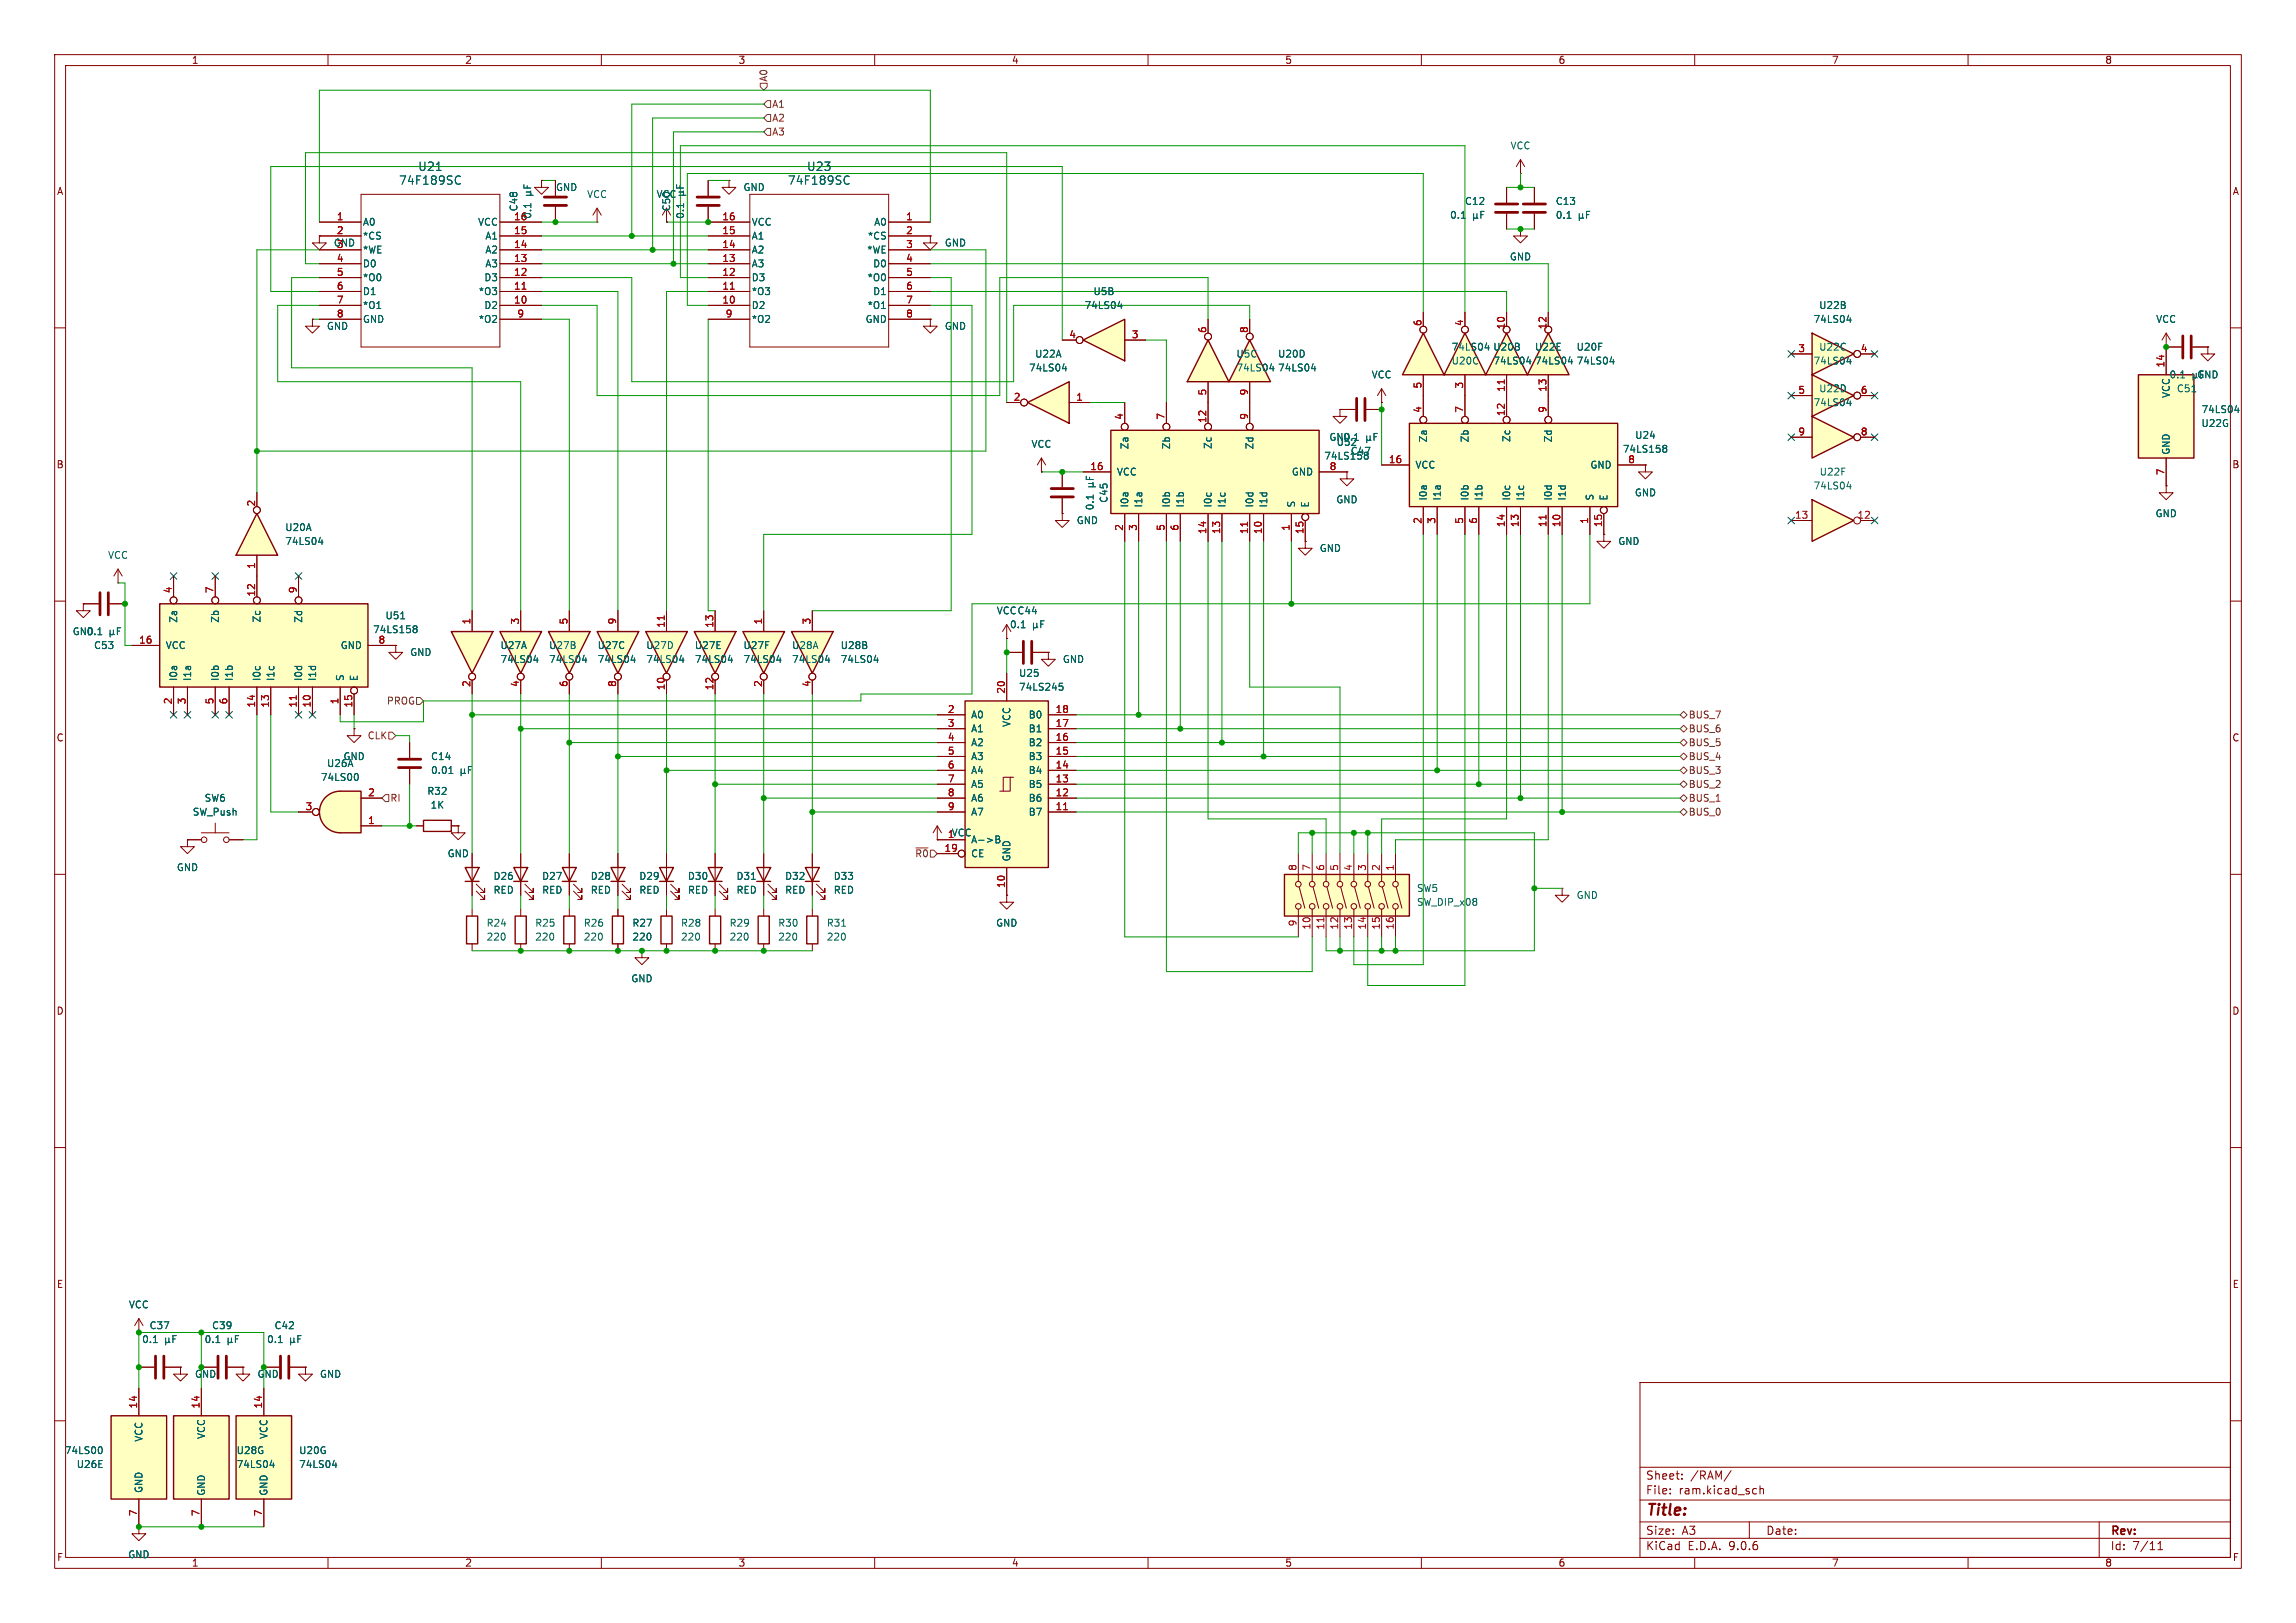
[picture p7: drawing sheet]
<svg xmlns="http://www.w3.org/2000/svg" width="420mm" height="297mm" viewBox="0 0 420 297" stroke-linecap="round" stroke-linejoin="round" font-family="sans-serif">
<defs><g id="words">
<text font-size="2.8" fill="#840000" x="301" y="277.9">Title:</text>
<g font-size="2.1" fill="#006464">
<text x="72.9" y="34">74F189SC</text>
<text x="76.4" y="31.5">U21</text>
<text x="144" y="34">74F189SC</text>
<text x="147.5" y="31.5">U23</text>
</g>
<g font-size="2.1" fill="#840000">
<text x="301" y="273.7">File:</text>
<text x="301" y="271">Sheet:</text>
<text x="307.1" y="273.7">ram.kicad_sch</text>
<text x="309.2" y="271">/RAM/</text>
<text x="301" y="281.1">Size:</text>
<text x="307.6" y="281.1">A3</text>
<text x="323" y="281.1">Date:</text>
<text x="386" y="281.3">Rev:</text>
<text x="301" y="283.9">KiCad</text>
<text x="308.7" y="283.9">E.D.A.</text>
<text x="316.3" y="283.9">9.0.6</text>
<text x="386" y="283.9">Id:</text>
<text x="390.1" y="283.9">7/11</text>
</g>
<g font-size="1.8" fill="#840000">
<text x="35" y="11.9">1</text>
<text x="85" y="11.9">2</text>
<text x="135" y="11.9">3</text>
<text x="185" y="11.9">4</text>
<text x="235" y="11.9">5</text>
<text x="285" y="11.9">6</text>
<text x="335" y="11.9">7</text>
<text x="385" y="11.9">8</text>
<text x="10.3" y="35.9">A</text>
<text x="408.3" y="35.9">A</text>
<text x="10.3" y="85.9">B</text>
<text x="408.2" y="85.9">B</text>
<text x="10.3" y="135.9">C</text>
<text x="408.2" y="135.9">C</text>
<text x="10.3" y="185.9">D</text>
<text x="408.2" y="185.9">D</text>
<text x="10.3" y="235.9">E</text>
<text x="408.3" y="235.9">E</text>
<text x="10.3" y="285.9">F</text>
<text x="35" y="286.9">1</text>
<text x="85" y="286.9">2</text>
<text x="135" y="286.9">3</text>
<text x="185" y="286.9">4</text>
<text x="235" y="286.9">5</text>
<text x="285" y="286.9">6</text>
<text x="335" y="286.9">7</text>
<text x="385" y="286.9">8</text>
<text x="408.3" y="285.9">F</text>
</g>
<g font-size="1.8" fill="#725600">
<text x="140.6" y="15" transform="rotate(-90 140.6 15)">A0</text>
<text x="141.2" y="19.9">A1</text>
<text x="141.2" y="22.5">A2</text>
<text x="141.2" y="25">A3</text>
<text x="70.7" y="129.1">PROG</text>
<text x="308.8" y="131.7">BUS_7</text>
<text x="67.2" y="135.5">CLK</text>
<text x="308.8" y="134.2">BUS_6</text>
<text x="308.8" y="136.8">BUS_5</text>
<text x="308.8" y="139.3">BUS_4</text>
<text x="308.8" y="141.8">BUS_3</text>
<text x="71.3" y="146.9">RI</text>
<text x="308.8" y="146.9">BUS_1</text>
<text x="308.8" y="149.5">BUS_0</text>
<text x="308.8" y="144.4">BUS_2</text>
<text x="167.3" y="157.1">~{R0}</text>
</g>
<g font-size="1.8" fill="#006464">
<text x="276.2" y="27.5">VCC</text>
<text x="101.6" y="35.2">GND</text>
<text x="135.9" y="35.2">GND</text>
<text x="66.3" y="41.5">A0</text>
<text x="87.4" y="41.5">VCC</text>
<text x="94.8" y="38.8" transform="rotate(-90 94.8 38.8)">C48</text>
<text x="97.4" y="40.1" transform="rotate(-90 97.4 40.1)">0.1</text>
<text x="107.3" y="36.4">VCC</text>
<text x="120" y="36.4">VCC</text>
<text x="122.8" y="38.8" transform="rotate(-90 122.8 38.8)">C50</text>
<text x="125.3" y="40.1" transform="rotate(-90 125.3 40.1)">0.1</text>
<text x="137.4" y="41.5">VCC</text>
<text x="159.8" y="41.5">A0</text>
<text x="265.2" y="40.2">0.1</text>
<text x="267.9" y="37.7">C12</text>
<text x="284.5" y="40.2">0.1</text>
<text x="284.5" y="37.7">C13</text>
<text x="61" y="45.3">GND</text>
<text x="66.3" y="44">*CS</text>
<text x="66.3" y="46.6">*WE</text>
<text x="88.7" y="44">A1</text>
<text x="88.7" y="46.6">A2</text>
<text x="137.4" y="44">A1</text>
<text x="137.4" y="46.6">A2</text>
<text x="158.5" y="46.6">*WE</text>
<text x="158.7" y="44">*CS</text>
<text x="172.7" y="45.3">GND</text>
<text x="276.1" y="47.9">GND</text>
<text x="66.3" y="49.1">D0</text>
<text x="66.3" y="51.7">*O0</text>
<text x="88.5" y="51.7">D3</text>
<text x="88.7" y="49.1">A3</text>
<text x="137.4" y="49.1">A3</text>
<text x="137.4" y="51.7">D3</text>
<text x="158.6" y="51.7">*O0</text>
<text x="159.6" y="49.1">D0</text>
<text x="66.3" y="54.2">D1</text>
<text x="66.3" y="56.7">*O1</text>
<text x="66.3" y="59.3">GND</text>
<text x="87.5" y="54.2">*O3</text>
<text x="87.5" y="59.3">*O2</text>
<text x="88.5" y="56.7">D2</text>
<text x="137.4" y="54.2">*O3</text>
<text x="137.4" y="56.7">D2</text>
<text x="137.4" y="59.3">*O2</text>
<text x="158.2" y="59.3">GND</text>
<text x="158.6" y="56.7">*O1</text>
<text x="159.6" y="54.2">D1</text>
<text x="198.3" y="56.7">74LS04</text>
<text x="199.9" y="54.2">U5B</text>
<text x="331.6" y="59.3">74LS04</text>
<text x="332.7" y="56.7">U22B</text>
<text x="394.3" y="59.3">VCC</text>
<text x="59.7" y="60.6">GND</text>
<text x="172.7" y="60.6">GND</text>
<text x="189.2" y="65.6">U22A</text>
<text x="226.1" y="65.6">U5C</text>
<text x="233.7" y="65.6">U20D</text>
<text x="265.4" y="64.4">74LS04</text>
<text x="273.1" y="64.4">U20B</text>
<text x="280.7" y="64.4">U22E</text>
<text x="288.3" y="64.4">U20F</text>
<text x="332.7" y="64.4">U22C</text>
<text x="188.1" y="68.2">74LS04</text>
<text x="226.1" y="68.2">74LS04</text>
<text x="233.7" y="68.2">74LS04</text>
<text x="250.8" y="69.4">VCC</text>
<text x="265.4" y="66.9">U20C</text>
<text x="273.1" y="66.9">74LS04</text>
<text x="280.7" y="66.9">74LS04</text>
<text x="288.3" y="66.9">74LS04</text>
<text x="331.6" y="66.9">74LS04</text>
<text x="332.7" y="72">U22D</text>
<text x="396.7" y="69.4">0.1</text>
<text x="398.1" y="72">C51</text>
<text x="401.8" y="69.4">GND</text>
<text x="331.6" y="74.5">74LS04</text>
<text x="397.1" y="72.9" transform="rotate(-90 397.1 72.9)">VCC</text>
<text x="402.6" y="75.8">74LS04</text>
<text x="188.6" y="82.1">VCC</text>
<text x="206.6" y="82.3" transform="rotate(-90 206.6 82.3)">Za</text>
<text x="214.2" y="82.3" transform="rotate(-90 214.2 82.3)">Zb</text>
<text x="221.8" y="82.3" transform="rotate(-90 221.8 82.3)">Zc</text>
<text x="229.5" y="82.3" transform="rotate(-90 229.5 82.3)">Zd</text>
<text x="243.1" y="80.9">GND</text>
<text x="244.4" y="81.8">U52</text>
<text x="245.6" y="80.9">0.1</text>
<text x="247" y="83.4">C47</text>
<text x="261.2" y="81" transform="rotate(-90 261.2 81)">Za</text>
<text x="268.8" y="81" transform="rotate(-90 268.8 81)">Zb</text>
<text x="276.5" y="81" transform="rotate(-90 276.5 81)">Zc</text>
<text x="284.1" y="81" transform="rotate(-90 284.1 81)">Zd</text>
<text x="296.7" y="83">74LS158</text>
<text x="299" y="80.5">U24</text>
<text x="397.1" y="83.3" transform="rotate(-90 397.1 83.3)">GND</text>
<text x="402.6" y="78.3">U22G</text>
<text x="204.2" y="87.2">VCC</text>
<text x="236.2" y="87.2">GND</text>
<text x="242.1" y="84.3">74LS158</text>
<text x="258.8" y="86">VCC</text>
<text x="290.8" y="86">GND</text>
<text x="331.6" y="89.8">74LS04</text>
<text x="332.8" y="87.2">U22F</text>
<text x="200.3" y="93.5" transform="rotate(-90 200.3 93.5)">0.1</text>
<text x="202.8" y="92.1" transform="rotate(-90 202.8 92.1)">C45</text>
<text x="206.6" y="93" transform="rotate(-90 206.6 93)">I0a</text>
<text x="209.1" y="93" transform="rotate(-90 209.1 93)">I1a</text>
<text x="214.2" y="93" transform="rotate(-90 214.2 93)">I0b</text>
<text x="216.8" y="93" transform="rotate(-90 216.8 93)">I1b</text>
<text x="221.8" y="93" transform="rotate(-90 221.8 93)">I0c</text>
<text x="224.4" y="93" transform="rotate(-90 224.4 93)">I1c</text>
<text x="229.5" y="93" transform="rotate(-90 229.5 93)">I0d</text>
<text x="232" y="93" transform="rotate(-90 232 93)">I1d</text>
<text x="237.1" y="93" transform="rotate(-90 237.1 93)">S</text>
<text x="239.6" y="93" transform="rotate(-90 239.6 93)">E</text>
<text x="244.3" y="92.3">GND</text>
<text x="261.2" y="91.7" transform="rotate(-90 261.2 91.7)">I0a</text>
<text x="263.8" y="91.7" transform="rotate(-90 263.8 91.7)">I1a</text>
<text x="268.8" y="91.7" transform="rotate(-90 268.8 91.7)">I0b</text>
<text x="271.4" y="91.7" transform="rotate(-90 271.4 91.7)">I1b</text>
<text x="276.5" y="91.7" transform="rotate(-90 276.5 91.7)">I0c</text>
<text x="279" y="91.7" transform="rotate(-90 279 91.7)">I1c</text>
<text x="284.1" y="91.7" transform="rotate(-90 284.1 91.7)">I0d</text>
<text x="286.6" y="91.7" transform="rotate(-90 286.6 91.7)">I1d</text>
<text x="291.7" y="91.7" transform="rotate(-90 291.7 91.7)">S</text>
<text x="294.2" y="91.7" transform="rotate(-90 294.2 91.7)">E</text>
<text x="299" y="91">GND</text>
<text x="394.2" y="94.8">GND</text>
<text x="52.1" y="97.4">U20A</text>
<text x="52.1" y="99.9">74LS04</text>
<text x="196.9" y="96.1">GND</text>
<text x="241.3" y="101.2">GND</text>
<text x="295.9" y="99.9">GND</text>
<text x="19.7" y="102.5">VCC</text>
<text x="70.4" y="113.5">U51</text>
<text x="182.2" y="112.6">VCCC44</text>
<text x="13.2" y="116.4">GND</text>
<text x="15.7" y="116.4">0.1</text>
<text x="17.1" y="119">C53</text>
<text x="30.2" y="119">VCC</text>
<text x="32.6" y="114.1" transform="rotate(-90 32.6 114.1)">Za</text>
<text x="40.2" y="114.1" transform="rotate(-90 40.2 114.1)">Zb</text>
<text x="47.9" y="114" transform="rotate(-90 47.9 114)">Zc</text>
<text x="55.5" y="114.1" transform="rotate(-90 55.5 114.1)">Zd</text>
<text x="62.2" y="119">GND</text>
<text x="68.1" y="116.1">74LS158</text>
<text x="91.4" y="119">U27A</text>
<text x="100.3" y="119">U27B</text>
<text x="109.2" y="119">U27C</text>
<text x="118.1" y="119">U27D</text>
<text x="127" y="119">U27E</text>
<text x="135.9" y="119">U27F</text>
<text x="144.8" y="119">U28A</text>
<text x="153.7" y="119">U28B</text>
<text x="184.7" y="115.2">0.1</text>
<text x="32.6" y="124.7" transform="rotate(-90 32.6 124.7)">I0a</text>
<text x="35.2" y="124.7" transform="rotate(-90 35.2 124.7)">I1a</text>
<text x="40.2" y="124.7" transform="rotate(-90 40.2 124.7)">I0b</text>
<text x="42.8" y="124.7" transform="rotate(-90 42.8 124.7)">I1b</text>
<text x="47.9" y="124.7" transform="rotate(-90 47.9 124.7)">I0c</text>
<text x="50.4" y="124.7" transform="rotate(-90 50.4 124.7)">I1c</text>
<text x="55.5" y="124.7" transform="rotate(-90 55.5 124.7)">I0d</text>
<text x="58" y="124.7" transform="rotate(-90 58 124.7)">I1d</text>
<text x="63.1" y="124.7" transform="rotate(-90 63.1 124.7)">S</text>
<text x="65.6" y="124.7" transform="rotate(-90 65.6 124.7)">E</text>
<text x="74.9" y="120.2">GND</text>
<text x="91.4" y="121.5">74LS04</text>
<text x="100.3" y="121.5">74LS04</text>
<text x="109.2" y="121.5">74LS04</text>
<text x="118.1" y="121.5">74LS04</text>
<text x="127" y="121.5">74LS04</text>
<text x="135.9" y="121.5">74LS04</text>
<text x="144.8" y="121.5">74LS04</text>
<text x="153.7" y="121.5">74LS04</text>
<text x="186.3" y="124.1">U25</text>
<text x="194.3" y="121.5">GND</text>
<text x="177.5" y="131.7">A0</text>
<text x="186.3" y="126.6">74LS245</text>
<text x="188.1" y="131.7">B0</text>
<text x="177.5" y="134.2">A1</text>
<text x="177.5" y="136.8">A2</text>
<text x="185" y="133.1" transform="rotate(-90 185 133.1)">VCC</text>
<text x="188.1" y="134.2">B1</text>
<text x="188.1" y="136.8">B2</text>
<text x="58.6" y="143.1">74LS00</text>
<text x="59.7" y="140.6">U26A</text>
<text x="62.7" y="139.3">GND</text>
<text x="78.7" y="139.3">C14</text>
<text x="78.7" y="141.8">0.01</text>
<text x="177.5" y="139.3">A3</text>
<text x="177.5" y="141.8">A4</text>
<text x="188.1" y="139.3">B3</text>
<text x="188.1" y="141.8">B4</text>
<text x="35.2" y="149.5">SW_Push</text>
<text x="37.3" y="146.9">SW6</text>
<text x="78.1" y="145.6">R32</text>
<text x="78.7" y="148.2">1K</text>
<text x="177.5" y="144.4">A5</text>
<text x="177.5" y="146.9">A6</text>
<text x="177.5" y="149.5">A7</text>
<text x="188.1" y="144.4">B5</text>
<text x="188.1" y="146.9">B6</text>
<text x="188.1" y="149.5">B7</text>
<text x="177.5" y="154.5">A-&gt;B</text>
<text x="32.3" y="159.6">GND</text>
<text x="81.8" y="157.1">GND</text>
<text x="90.2" y="161.2">D26</text>
<text x="99.1" y="161.2">D27</text>
<text x="108" y="161.2">D28</text>
<text x="116.8" y="161.2">D29</text>
<text x="125.7" y="161.2">D30</text>
<text x="134.6" y="161.2">D31</text>
<text x="143.5" y="161.2">D32</text>
<text x="152.4" y="161.2">D33</text>
<text x="177.5" y="157.1">CE</text>
<text x="185" y="157.7" transform="rotate(-90 185 157.7)">GND</text>
<text x="90.2" y="163.7">RED</text>
<text x="99.1" y="163.7">RED</text>
<text x="108" y="163.7">RED</text>
<text x="116.8" y="163.7">RED</text>
<text x="125.7" y="163.7">RED</text>
<text x="134.6" y="163.7">RED</text>
<text x="143.5" y="163.7">RED</text>
<text x="152.4" y="163.7">RED</text>
<text x="259.1" y="163.4">SW5</text>
<text x="259.1" y="166">SW_DIP_x08</text>
<text x="288.3" y="164.7">GND</text>
<text x="88.9" y="172.3">220</text>
<text x="88.9" y="169.8">R24</text>
<text x="97.8" y="172.3">220</text>
<text x="97.8" y="169.8">R25</text>
<text x="106.7" y="172.3">220</text>
<text x="106.7" y="169.8">R26</text>
<text x="115.6" y="172.3">220</text>
<text x="115.6" y="169.8">R27</text>
<text x="124.5" y="172.3">220</text>
<text x="124.5" y="169.8">R28</text>
<text x="133.4" y="172.3">220</text>
<text x="133.4" y="169.8">R29</text>
<text x="142.2" y="172.3">220</text>
<text x="142.2" y="169.8">R30</text>
<text x="151.1" y="172.3">220</text>
<text x="151.1" y="169.8">R31</text>
<text x="182.1" y="169.8">GND</text>
<text x="115.4" y="180">GND</text>
<text x="23.5" y="239.6">VCC</text>
<text x="25.9" y="246">0.1</text>
<text x="27.3" y="243.4">C37</text>
<text x="37.3" y="246">0.1</text>
<text x="38.7" y="243.4">C39</text>
<text x="48.8" y="246">0.1</text>
<text x="50.1" y="243.4">C42</text>
<text x="35.6" y="252.3">GND</text>
<text x="47" y="252.3">GND</text>
<text x="58.4" y="252.3">GND</text>
<text x="26.3" y="263.9" transform="rotate(-90 26.3 263.9)">VCC</text>
<text x="37.7" y="263.4" transform="rotate(-90 37.7 263.4)">VCC</text>
<text x="49.1" y="263.4" transform="rotate(-90 49.1 263.4)">VCC</text>
<text x="11.8" y="266.3">74LS00</text>
<text x="13.9" y="268.8">U26E</text>
<text x="43.2" y="266.3">U28G</text>
<text x="43.2" y="268.8">74LS04</text>
<text x="54.6" y="266.3">U20G</text>
<text x="54.6" y="268.8">74LS04</text>
<text x="26.3" y="273.3" transform="rotate(-90 26.3 273.3)">GND</text>
<text x="37.7" y="273.8" transform="rotate(-90 37.7 273.8)">GND</text>
<text x="49.1" y="273.8" transform="rotate(-90 49.1 273.8)">GND</text>
<text x="23.4" y="285.3">GND</text>
</g>
<g font-size="1.8" fill="#a90000">
<text x="61.5" y="40.4">1</text>
<text x="93.9" y="40.4">16</text>
<text x="132" y="40.4">16</text>
<text x="165.7" y="40.4">1</text>
<text x="61.5" y="42.9">2</text>
<text x="61.5" y="45.5">3</text>
<text x="93.9" y="42.9">15</text>
<text x="93.9" y="45.5">14</text>
<text x="132" y="42.9">15</text>
<text x="132" y="45.5">14</text>
<text x="165.7" y="42.9">2</text>
<text x="165.7" y="45.5">3</text>
<text x="61.5" y="48">4</text>
<text x="61.5" y="50.5">5</text>
<text x="61.5" y="53.1">6</text>
<text x="93.9" y="48">13</text>
<text x="93.9" y="50.5">12</text>
<text x="93.9" y="53.1">11</text>
<text x="132" y="48">13</text>
<text x="132" y="50.5">12</text>
<text x="132" y="53.1">11</text>
<text x="165.7" y="48">4</text>
<text x="165.7" y="50.5">5</text>
<text x="165.7" y="53.1">6</text>
<text x="61.5" y="55.6">7</text>
<text x="61.5" y="58.2">8</text>
<text x="93.9" y="55.6">10</text>
<text x="94.5" y="58.2">9</text>
<text x="132" y="55.6">10</text>
<text x="132.6" y="58.2">9</text>
<text x="165.7" y="55.6">7</text>
<text x="165.7" y="58.2">8</text>
<text x="260.1" y="59.8" transform="rotate(-90 260.1 59.8)">6</text>
<text x="267.7" y="59.8" transform="rotate(-90 267.7 59.8)">4</text>
<text x="195.5" y="62">4</text>
<text x="206.9" y="62">3</text>
<text x="220.7" y="61" transform="rotate(-90 220.7 61)">6</text>
<text x="228.3" y="61" transform="rotate(-90 228.3 61)">8</text>
<text x="275.3" y="60.4" transform="rotate(-90 275.3 60.4)">10</text>
<text x="283" y="60.4" transform="rotate(-90 283 60.4)">12</text>
<text x="328.9" y="64.5">3</text>
<text x="340.3" y="64.5">4</text>
<text x="260.1" y="71.2" transform="rotate(-90 260.1 71.2)">5</text>
<text x="267.7" y="71.2" transform="rotate(-90 267.7 71.2)">3</text>
<text x="275.3" y="71.8" transform="rotate(-90 275.3 71.8)">11</text>
<text x="283" y="71.8" transform="rotate(-90 283 71.8)">13</text>
<text x="396" y="67.4" transform="rotate(-90 396 67.4)">14</text>
<text x="185.3" y="73.4">2</text>
<text x="196.8" y="73.4">1</text>
<text x="205.5" y="76.9" transform="rotate(-90 205.5 76.9)">4</text>
<text x="213.1" y="76.9" transform="rotate(-90 213.1 76.9)">7</text>
<text x="220.7" y="77.5" transform="rotate(-90 220.7 77.5)">12</text>
<text x="220.7" y="72.5" transform="rotate(-90 220.7 72.5)">5</text>
<text x="228.3" y="76.9" transform="rotate(-90 228.3 76.9)">9</text>
<text x="228.3" y="72.5" transform="rotate(-90 228.3 72.5)">9</text>
<text x="260.1" y="75.6" transform="rotate(-90 260.1 75.6)">4</text>
<text x="267.7" y="75.6" transform="rotate(-90 267.7 75.6)">7</text>
<text x="275.3" y="76.2" transform="rotate(-90 275.3 76.2)">12</text>
<text x="283" y="75.6" transform="rotate(-90 283 75.6)">9</text>
<text x="328.9" y="72.1">5</text>
<text x="340.3" y="72.1">6</text>
<text x="328.9" y="79.8">9</text>
<text x="340.3" y="79.8">8</text>
<text x="199.3" y="86.1">16</text>
<text x="243.1" y="86.1">8</text>
<text x="254" y="84.8">16</text>
<text x="297.7" y="84.8">8</text>
<text x="396" y="87.1" transform="rotate(-90 396 87.1)">7</text>
<text x="46.7" y="92.8" transform="rotate(-90 46.7 92.8)">2</text>
<text x="260.1" y="96" transform="rotate(-90 260.1 96)">2</text>
<text x="262.6" y="96" transform="rotate(-90 262.6 96)">3</text>
<text x="267.7" y="96" transform="rotate(-90 267.7 96)">5</text>
<text x="270.3" y="96" transform="rotate(-90 270.3 96)">6</text>
<text x="290.6" y="96" transform="rotate(-90 290.6 96)">1</text>
<text x="328.3" y="95">13</text>
<text x="339.7" y="95">12</text>
<text x="205.5" y="97.2" transform="rotate(-90 205.5 97.2)">2</text>
<text x="208" y="97.2" transform="rotate(-90 208 97.2)">3</text>
<text x="213.1" y="97.2" transform="rotate(-90 213.1 97.2)">5</text>
<text x="215.6" y="97.2" transform="rotate(-90 215.6 97.2)">6</text>
<text x="220.7" y="97.8" transform="rotate(-90 220.7 97.8)">14</text>
<text x="223.3" y="97.8" transform="rotate(-90 223.3 97.8)">13</text>
<text x="228.3" y="97.8" transform="rotate(-90 228.3 97.8)">11</text>
<text x="230.9" y="97.8" transform="rotate(-90 230.9 97.8)">10</text>
<text x="236" y="97.2" transform="rotate(-90 236 97.2)">1</text>
<text x="238.5" y="97.8" transform="rotate(-90 238.5 97.8)">15</text>
<text x="275.3" y="96.6" transform="rotate(-90 275.3 96.6)">14</text>
<text x="277.9" y="96.6" transform="rotate(-90 277.9 96.6)">13</text>
<text x="283" y="96.6" transform="rotate(-90 283 96.6)">11</text>
<text x="285.5" y="96.6" transform="rotate(-90 285.5 96.6)">10</text>
<text x="293.1" y="96.6" transform="rotate(-90 293.1 96.6)">15</text>
<text x="46.7" y="104.2" transform="rotate(-90 46.7 104.2)">1</text>
<text x="31.5" y="108.7" transform="rotate(-90 31.5 108.7)">4</text>
<text x="39.1" y="108.7" transform="rotate(-90 39.1 108.7)">7</text>
<text x="46.7" y="109.3" transform="rotate(-90 46.7 109.3)">12</text>
<text x="54.4" y="108.7" transform="rotate(-90 54.4 108.7)">9</text>
<text x="25.4" y="117.9">16</text>
<text x="69.1" y="117.9">8</text>
<text x="86.1" y="114.4" transform="rotate(-90 86.1 114.4)">1</text>
<text x="95" y="114.4" transform="rotate(-90 95 114.4)">3</text>
<text x="103.9" y="114.4" transform="rotate(-90 103.9 114.4)">5</text>
<text x="112.8" y="114.4" transform="rotate(-90 112.8 114.4)">9</text>
<text x="121.7" y="115" transform="rotate(-90 121.7 115)">11</text>
<text x="130.6" y="115" transform="rotate(-90 130.6 115)">13</text>
<text x="139.4" y="114.4" transform="rotate(-90 139.4 114.4)">1</text>
<text x="148.3" y="114.4" transform="rotate(-90 148.3 114.4)">3</text>
<text x="86.1" y="125.8" transform="rotate(-90 86.1 125.8)">2</text>
<text x="95" y="125.8" transform="rotate(-90 95 125.8)">4</text>
<text x="103.9" y="125.8" transform="rotate(-90 103.9 125.8)">6</text>
<text x="112.8" y="125.8" transform="rotate(-90 112.8 125.8)">8</text>
<text x="139.4" y="125.8" transform="rotate(-90 139.4 125.8)">2</text>
<text x="148.3" y="125.8" transform="rotate(-90 148.3 125.8)">4</text>
<text x="31.5" y="129" transform="rotate(-90 31.5 129)">2</text>
<text x="34" y="129" transform="rotate(-90 34 129)">3</text>
<text x="39.1" y="129" transform="rotate(-90 39.1 129)">5</text>
<text x="41.7" y="129" transform="rotate(-90 41.7 129)">6</text>
<text x="46.7" y="129.6" transform="rotate(-90 46.7 129.6)">14</text>
<text x="49.3" y="129.6" transform="rotate(-90 49.3 129.6)">13</text>
<text x="54.4" y="129.6" transform="rotate(-90 54.4 129.6)">11</text>
<text x="56.9" y="129.6" transform="rotate(-90 56.9 129.6)">10</text>
<text x="62" y="129" transform="rotate(-90 62 129)">1</text>
<text x="64.5" y="129.6" transform="rotate(-90 64.5 129.6)">15</text>
<text x="121.7" y="126.4" transform="rotate(-90 121.7 126.4)">10</text>
<text x="130.6" y="126.4" transform="rotate(-90 130.6 126.4)">12</text>
<text x="173.3" y="130.6">2</text>
<text x="183.9" y="127" transform="rotate(-90 183.9 127)">20</text>
<text x="193" y="130.6">18</text>
<text x="173.3" y="133.1">3</text>
<text x="173.3" y="135.6">4</text>
<text x="193" y="133.1">17</text>
<text x="193" y="135.6">16</text>
<text x="173.3" y="138.2">5</text>
<text x="173.3" y="140.7">6</text>
<text x="173.3" y="143.3">7</text>
<text x="193" y="138.2">15</text>
<text x="193" y="140.7">14</text>
<text x="193" y="143.3">13</text>
<text x="55.8" y="148.3">3</text>
<text x="67.2" y="145.8">2</text>
<text x="173.3" y="145.8">8</text>
<text x="173.3" y="148.3">9</text>
<text x="193" y="145.8">12</text>
<text x="193" y="148.3">11</text>
<text x="67.2" y="150.9">1</text>
<text x="172.7" y="156">19</text>
<text x="173.3" y="153.4">1VCC</text>
<text x="237.2" y="159.5" transform="rotate(-90 237.2 159.5)">8</text>
<text x="239.8" y="159.5" transform="rotate(-90 239.8 159.5)">7</text>
<text x="242.3" y="159.5" transform="rotate(-90 242.3 159.5)">6</text>
<text x="244.9" y="159.5" transform="rotate(-90 244.9 159.5)">5</text>
<text x="247.4" y="159.5" transform="rotate(-90 247.4 159.5)">4</text>
<text x="249.9" y="159.5" transform="rotate(-90 249.9 159.5)">3</text>
<text x="252.5" y="159.5" transform="rotate(-90 252.5 159.5)">2</text>
<text x="255" y="159.5" transform="rotate(-90 255 159.5)">1</text>
<text x="183.9" y="162.6" transform="rotate(-90 183.9 162.6)">10</text>
<text x="237.2" y="169.6" transform="rotate(-90 237.2 169.6)">9</text>
<text x="239.8" y="170.2" transform="rotate(-90 239.8 170.2)">10</text>
<text x="242.3" y="170.2" transform="rotate(-90 242.3 170.2)">11</text>
<text x="244.9" y="170.2" transform="rotate(-90 244.9 170.2)">12</text>
<text x="247.4" y="170.2" transform="rotate(-90 247.4 170.2)">13</text>
<text x="249.9" y="170.2" transform="rotate(-90 249.9 170.2)">14</text>
<text x="252.5" y="170.2" transform="rotate(-90 252.5 170.2)">15</text>
<text x="255" y="170.2" transform="rotate(-90 255 170.2)">16</text>
<text x="25.1" y="257.9" transform="rotate(-90 25.1 257.9)">14</text>
<text x="36.6" y="257.9" transform="rotate(-90 36.6 257.9)">14</text>
<text x="48" y="257.9" transform="rotate(-90 48 257.9)">14</text>
<text x="25.1" y="277.6" transform="rotate(-90 25.1 277.6)">7</text>
<text x="36.6" y="277.6" transform="rotate(-90 36.6 277.6)">7</text>
<text x="48" y="277.6" transform="rotate(-90 48 277.6)">7</text>
</g>
</g></defs>
<g fill="none" stroke="#840000" stroke-width=".18">
<path d="M10 10h400v277h-400zM12 12h396v273h-396zM60 10v2M110 10v2M160 10v2M210 10v2M260 10v2M310 10v2M360 10v2M10 60h2M403.9 63.5v1.3h-1.3l1.3 1.2 1.2-1.2h-1.2M403.9 63.5h.1"/>
<path d="M408 60h2M10 110h2M408 110h2M10 160h2M408 160h2M10 210h2M408 210h2M36.8 250.2h2.8M41.7 250.2h2.7M48.3 250.2h2.8M53.1 250.2h2.8M300 253h108v32h-108z"/>
<path d="M10 260h2M300 278.5h108M300 274.5h108M300 268.5h108M305.5 273.2v.2M305.5 272.5v.1M307.7 270.5v.2M307.7 269.8v.1M316.7 269.1l-1.3 1.9M320 278.5v3M320.9 272.4l.4 .1M321.3 273.3l-.4 .1"/>
<path d="M321.9 272.5l.3-.1 .3 .1 .1 .9M321.9 271.9v1.5M384 278.5v6.5M408 260h2M60 285v2M110 285v2M160 285v2M210 285v2M260 285v2M300 281.5h108M310 285v2M360 285v2"/>
<path d="M394.7 283.6h.9M394.7 282.5l.5-.4v1.5"/>
</g>
<path d="M39.9 248.2v4M41.4 248.2v4M51.3 248.2v4M52.8 248.2v4" fill="none" stroke="#840000" stroke-width=".51"/>
<g fill="none" stroke="#006464" stroke-width=".18">
<path d="M39.5 245.7h.7M41.7 245.5l.2 .2h.3l.1-.2M41.7 244.8v1.3M42.3 245.5l.2 .2M42.3 244.8v.7M43.1 245h.4M43.7 244.4h-.6v1.3M50.9 245.7h.7M53.2 245.5l.1 .2h.3l.2-.2M53.2 244.8v1.3M53.8 245.5l.1 .2M53.8 244.8v.7"/>
<path d="M54.5 245h.4M55.1 244.4h-.6v1.3"/>
</g>
<path d="M43.2 259.1h10.1v15.2h-10.1z" fill="#ffffc2"/>
<path d="M43.2 259.1h10.1v15.2h-10.1z" fill="none" stroke="#840000" stroke-width=".25"/>
<g fill="none" stroke="#840000" stroke-width=".18">
<path d="M278.1 41.9v1.3h1.3l-1.3 1.3-1.2-1.3h1.2M278.1 41.9h.1M396.2 63.5h.1M396.2 61l.8 1.2M396.2 61l-.7 1.2M396.2 61v2.5M396.2 88.9v1.3h-1.2l1.2 1.2 1.3-1.2h-1.3M396.2 88.9h.1M25.4 243.8h.1M25.4 250.2h2.8M25.4 241.3l-.8 1.3M25.4 241.3l.8 1.3"/>
<path d="M25.4 241.3v2.5M30.2 250.2h2.8M44.4 250.2v1.3h1.3l-1.3 1.2-1.2-1.2h1.2M44.4 250.2h.1M48.3 254v5.1M55.9 250.2v1.3h1.2l-1.2 1.2-1.3-1.2h1.3M55.9 250.2h.1M48.3 274.3v5.1"/>
</g>
<path d="M28.1 245.7h.7M30.3 245.5l.2 .2h.2l.2-.2M30.3 244.8v1.3M30.9 245.5l.2 .2M30.9 244.8v.7M31.6 245h.5M32.2 244.4h-.6v1.3M60.8 268.1h.8M61.4 267.7v.8" fill="none" stroke="#006464" stroke-width=".18"/>
<path d="M28.4 248.2v4M30 248.2v4" fill="none" stroke="#840000" stroke-width=".51"/>
<path d="M20.3 259.1h10.2v15.2h-10.2z" fill="#ffffc2"/>
<path d="M20.3 259.1h10.2v15.2h-10.2z" fill="none" stroke="#840000" stroke-width=".25"/>
<path d="M396.2 63.5h2.8M401.1 63.5h2.8M25.4 254v5.1M25.4 274.3v5.1" fill="none" stroke="#840000" stroke-width=".18"/>
<path d="M398.9 69.2h.7M400.9 71.7h.8M401.1 68.3v1.3M401.1 69l.2 .2M18.4 264.7a.79 .79 0 0 1 0 1.3" fill="none" stroke="#006464" stroke-width=".18"/>
<path d="M399.3 61.5v4M400.8 61.5v4" fill="none" stroke="#840000" stroke-width=".51"/>
<path d="M391.2 68.6h10.1v15.2h-10.1z" fill="#ffffc2"/>
<path d="M391.2 68.6h10.1v15.2h-10.1z" fill="none" stroke="#840000" stroke-width=".25"/>
<path d="M280.7 34.3v2.8M280.7 39.1v2.8M396.2 63.5v5.1M396.2 83.8v5.1" fill="none" stroke="#840000" stroke-width=".18"/>
<path d="M286.6 39.9h.8M288.9 39.8l.2 .1h.2l.2-.1M288.9 39.1v1.3M289.5 39.8l.2 .1M289.5 39.1v.7M290.2 39.3h.4M290.8 38.7h-.6v1.2M408.8 75.1h.8M409.4 74.7v.8" fill="none" stroke="#006464" stroke-width=".18"/>
<path d="M278.6 37.3h4.1M278.6 38.9h4.1" fill="none" stroke="#840000" stroke-width=".51"/>
<path d="M331.5 76.2l7.6 3.8-7.6 3.8z" fill="#ffffc2"/>
<path d="M331.5 76.2l7.6 3.8-7.6 3.8z" fill="none" stroke="#840000" stroke-width=".25"/>
<g fill="none" stroke="#840000" stroke-width=".18">
<path d="M327.7 80h3.8M340.4 80h2.5"/>
<circle cx="339.7" cy="80" r=".63"/>
</g>
<path d="M337.9 73.8h.7M338.5 73.4v.8" fill="none" stroke="#006464" stroke-width=".18"/>
<path d="M331.5 68.6l7.6 3.8-7.6 3.8z" fill="#ffffc2"/>
<path d="M331.5 68.6l7.6 3.8-7.6 3.8z" fill="none" stroke="#840000" stroke-width=".25"/>
<g fill="none" stroke="#840000" stroke-width=".18">
<path d="M327.7 72.4h3.8M340.4 72.4h2.5"/>
<circle cx="339.7" cy="72.4" r=".63"/>
</g>
<path d="M337.9 66.2h.7M338.5 65.8v.8" fill="none" stroke="#006464" stroke-width=".18"/>
<path d="M331.5 61l7.6 3.8-7.6 3.8z" fill="#ffffc2"/>
<path d="M331.5 61l7.6 3.8-7.6 3.8z" fill="none" stroke="#840000" stroke-width=".25"/>
<g fill="none" stroke="#840000" stroke-width=".18">
<path d="M327.7 64.8h3.8M340.4 64.8h2.5"/>
<circle cx="339.7" cy="64.8" r=".63"/>
</g>
<path d="M337.9 58.6h.7M338.5 58.2v.8" fill="none" stroke="#006464" stroke-width=".18"/>
<path d="M331.5 91.4l7.6 3.9-7.6 3.8z" fill="#ffffc2"/>
<path d="M331.5 91.4l7.6 3.9-7.6 3.8zM77.5 150.1h5v2h-5z" fill="none" stroke="#840000" stroke-width=".25"/>
<g fill="none" stroke="#840000" stroke-width=".18">
<path d="M57.1 58.4v1.3h1.3l-1.3 1.3-1.2-1.3h1.2M57.1 58.4h.1M190.5 86.4h.1M190.5 83.8l-.8 1.3M190.5 83.8l.8 1.3M190.5 83.8v2.6M194.3 94v1.3h1.3l-1.3 1.2-1.3-1.2h1.3M194.3 94h.1M327.7 95.3h3.8M340.4 95.3h2.5M15.2 110.5v1.3h1.3l-1.3 1.2-1.2-1.2h1.2M15.2 110.5h.1"/>
<path d="M15.2 110.5h2.8M20.1 110.5h2.8M21.6 106.7h.1M21.6 104.1l-.8 1.3M21.6 104.1l.8 1.3M21.6 104.1v2.6M72.4 118.1v1.3h1.3l-1.3 1.3-1.3-1.3h1.3M72.4 118.1h.1M74.9 135.9v2.8M74.9 140.7v2.8M76.2 151.1h1.3M82.5 151.1h1.3"/>
<path d="M83.8 151.1v1.3h1.3l-1.3 1.3-1.3-1.3h1.3M83.8 151.1h.1"/>
<circle cx="339.7" cy="95.2" r=".63"/>
</g>
<g fill="none" stroke="#006464" stroke-width=".18">
<path d="M337.9 89.1h.7M338.5 88.6v.9M17.9 116.1h.7M20.1 116l.2 .1h.3l.1-.1M20.1 115.3v1.3M20.7 116l.2 .1M20.7 115.3v.7M21.5 115.5h.4M22.1 114.9h-.6v1.2M82.1 141.5h.7M82.4 140.5l.1-.2v1.2M84.4 141.4l.1 .1h.3l.2-.1"/>
<path d="M84.4 140.7v1.3M85 141.4l.1 .1M85 140.7v.7M85.7 140.9h.4M86.3 140.3h-.6v1.2"/>
</g>
<path d="M18.3 108.5v4M19.8 108.5v4M72.9 138.9h4.1M72.9 140.5h4.1" fill="none" stroke="#840000" stroke-width=".51"/>
<path d="M47 94l3.8 7.6h-7.6z" fill="#ffffc2"/>
<path d="M47 94l3.8 7.6h-7.6zM112 167.6h2v5.1h-2z" fill="none" stroke="#840000" stroke-width=".25"/>
<g fill="none" stroke="#840000" stroke-width=".18">
<path d="M66 35.6h25.4v27.9h-25.4zM99.1 33v1.3h1.2l-1.2 1.3-1.3-1.3h1.3M99.1 33h.1M101.6 33v2.8M101.6 37.8v2.8M109.2 38.1l-.7 1.3M109.2 38.1l.8 1.3M109.2 38.1v2.5M121.9 38.1l-.7 1.3M121.9 38.1l.8 1.3M121.9 38.1v2.5M129.5 33v2.8"/>
<path d="M129.5 37.8v2.8M58.4 43.2v1.3h1.3l-1.3 1.2-1.3-1.2h1.3M58.4 43.2h.1M58.4 40.6h7.6M58.4 43.2h7.6M58.4 45.7h7.6M58.4 48.3h7.6M58.4 50.8h7.6M58.4 53.3h7.6M58.4 55.9h7.6M58.4 58.4h7.6M91.4 40.6h7.7"/>
<path d="M91.4 43.2h7.7M91.4 45.7h7.7M91.4 48.3h7.7M91.4 50.8h7.7M91.4 53.3h7.7M91.4 55.9h7.7M91.4 58.4h7.7M109.2 40.6h.1M121.9 40.6h.1M47 90.2v2.5M194.3 86.4v2.8M194.3 91.2v2.8"/>
<path d="M47 101.6v3.8M113 166.4v1.2M113 172.7v1.3M33 250.2v1.3h1.3l-1.3 1.2-1.3-1.2h1.3M33 250.2h.1M25.4 279.4v1.3h1.3l-1.3 1.2-1.3-1.2h1.3M25.4 279.4h.1"/>
<circle cx="47" cy="93.3" r=".63"/>
</g>
<g fill="none" stroke="#006464" stroke-width=".18">
<path d="M79.8 31.2h.9M83.6 32.3l.3-.1 .3 .1M84.2 33.6l-.3 .1-.3-.1M95.8 33.8v.6h1.3M96.3 35.7h1.2M96.3 35.1h.6M96.4 34v.4M96.9 35.1l.2 .2v.3l-.2 .1M97.1 37.3v.7M97.1 35l-.2 .1M123.8 33.8v.6h1.2M124.2 35.7h1.3"/>
<path d="M124.2 35.1h.7M124.4 34v.4M124.9 35.1l.1 .2v.3l-.1 .1M125 37.3v.7M125 35l-.1 .1M68.9 56.5h.8M58.3 99.2h.8M58.9 98.8v.8M198.7 87.1v.7h1.3M199.1 89.1h1.3M199.1 88.5h.7M199.3 87.3v.5"/>
<path d="M199.8 88.5l.2 .2v.2l-.2 .2M200 90.6v.7M200 88.3l-.2 .2"/>
</g>
<path d="M99.6 37.6h4M99.6 36.1h4M127.5 37.6h4.1M127.5 36.1h4.1M192.3 89.4h4M192.3 90.9h4" fill="none" stroke="#840000" stroke-width=".51"/>
<path d="M95.5 52.9h.7" fill="none" stroke="#a90000" stroke-width=".18"/>
<path d="M260.3 61l3.9 7.6h-7.7z" fill="#ffffc2"/>
<path d="M260.3 61l3.9 7.6h-7.7z" fill="none" stroke="#840000" stroke-width=".25"/>
<g fill="none" stroke="#840000" stroke-width=".18">
<path d="M260.3 57.2v2.5M260.3 68.6v3.8M238.8 99.1v1.2h1.2l-1.2 1.3-1.3-1.3h1.3M238.8 99.1h.1"/>
<circle cx="260.3" cy="60.3" r=".63"/>
</g>
<path d="M271.6 63.7h.8M272.3 63.2v.9" fill="none" stroke="#006464" stroke-width=".18"/>
<path d="M176.5 128.3h15.3v30.5h-15.3z" fill="#ffffc2"/>
<g fill="none" stroke="#840000" stroke-width=".18">
<path d="M252.7 73.7h.1M252.7 71.1l-.7 1.3M252.7 71.1l.8 1.3M252.7 71.1v2.6M183.4 115.6l.7-1.3v2.5M184.1 116.8h.1M184.1 119.4h2.8M189 119.4h2.8M191.8 119.4v1.3h1.2l-1.2 1.2-1.3-1.2h1.3M191.8 119.4h.1M171.4 130.8h5.1M171.4 133.4h5.1"/>
<path d="M171.4 135.9h5.1M171.4 138.4h5.1M184.1 123.2v5.1M191.8 130.8h5M191.8 133.4h5M191.8 135.9h5M191.8 138.4h5M171.4 141h5.1M171.4 143.5h5.1M171.4 146.1h5.1M171.4 148.6h5.1M171.4 153.7h5.1"/>
<path d="M171.4 156.2h3.9M184.1 158.8v5M184.8 142.2h-1.3v2.6M185.4 142.2h-.6v2.6h-1.9M191.8 141h5M191.8 143.5h5M191.8 146.1h5M191.8 148.6h5M184.1 163.8v1.3h1.3l-1.3 1.3-1.2-1.3h1.2M184.1 163.8h.1M285.7 162.6v1.2h1.3l-1.3 1.3-1.2-1.3h1.2M285.7 162.6h.1"/>
<circle cx="175.9" cy="156.2" r=".63"/>
</g>
<path d="M176.5 128.3h15.3v30.5h-15.3z" fill="none" stroke="#840000" stroke-width=".25"/>
<path d="M186.8 114.9h.7M189 114.7l.2 .2h.3l.2-.2M189 114v1.3M189.7 114.7l.1 .2M189.7 114v.7M190.4 114.2h.4M191 113.6h-.6v1.3M193.8 125h.6M193.9 125.5h.3l.2 .3v.4l-.5 .1M182.2 153h.4l.2 .2-.2 .4 .2 .1 .1 .3-.2 .2h-.5zM182.2 153.6h.4" fill="none" stroke="#006464" stroke-width=".18"/>
<path d="M194.6 148.2h.7" fill="none" stroke="#a90000" stroke-width=".18"/>
<path d="M187.2 117.3v4.1M188.7 117.3v4.1" fill="none" stroke="#840000" stroke-width=".51"/>
<path d="M221 62.2l3.8 7.7h-7.6z" fill="#ffffc2"/>
<path d="M221 62.2l3.8 7.7h-7.6z" fill="none" stroke="#840000" stroke-width=".25"/>
<g fill="none" stroke="#840000" stroke-width=".18">
<path d="M221 58.4v2.6M221 69.9v3.8"/>
<circle cx="221" cy="61.6" r=".63"/>
</g>
<path d="M232.3 67.5h.8M232.9 67v.9" fill="none" stroke="#006464" stroke-width=".18"/>
<path d="M228.6 62.2l3.8 7.7h-7.6z" fill="#ffffc2"/>
<path d="M228.6 62.2l3.8 7.7h-7.6z" fill="none" stroke="#840000" stroke-width=".25"/>
<g fill="none" stroke="#840000" stroke-width=".18">
<path d="M228.6 58.4v2.6M228.6 69.9v3.8"/>
<circle cx="228.6" cy="61.6" r=".63"/>
</g>
<path d="M239.9 67.5h.8M240.5 67v.9" fill="none" stroke="#006464" stroke-width=".18"/>
<path d="M234.9 160h22.9v7.6h-22.9z" fill="#ffffc2"/>
<g fill="none" stroke="#840000" stroke-width=".18">
<path d="M293.4 97.8v1.3h1.2l-1.2 1.2-1.3-1.2h1.3M293.4 97.8h.1M301 85.1v1.3h1.3l-1.3 1.2-1.3-1.2h1.3M301 85.1h.1M237.5 156.2v5.1M240 156.2v5.1M242.6 156.2v5.1M245.1 156.2v5.1M247.6 156.2v5.1M250.2 156.2v5.1M252.7 156.2v5.1M255.3 156.2v5.1"/>
<path d="M237.5 166.4v5.1M237.6 162.3l1.1 3.9M240 166.4v5.1M240.2 162.3l1 3.9M242.6 166.4v5.1M242.7 162.3l1.1 3.9M245.1 166.4v5.1M245.2 162.3l1.1 3.9M247.6 166.4v5.1M247.8 162.3l1 3.9M250.2 166.4v5.1M250.3 162.3l1.1 3.9"/>
<path d="M252.7 166.4v5.1M252.9 162.3l1 3.9M255.3 166.4v5.1M255.4 162.3l1 3.9"/>
<circle cx="237.5" cy="161.8" r=".51"/>
<circle cx="237.5" cy="165.9" r=".51"/>
<circle cx="240" cy="161.8" r=".51"/>
<circle cx="240" cy="165.9" r=".51"/>
<circle cx="242.6" cy="161.8" r=".51"/>
<circle cx="242.6" cy="165.9" r=".51"/>
<circle cx="245.1" cy="161.8" r=".51"/>
<circle cx="245.1" cy="165.9" r=".51"/>
<circle cx="247.7" cy="161.8" r=".51"/>
<circle cx="247.7" cy="165.9" r=".51"/>
<circle cx="250.2" cy="161.8" r=".51"/>
<circle cx="250.2" cy="165.9" r=".51"/>
<circle cx="252.7" cy="161.8" r=".51"/>
<circle cx="252.7" cy="165.9" r=".51"/>
<circle cx="255.3" cy="161.8" r=".51"/>
<circle cx="255.3" cy="165.9" r=".51"/>
</g>
<path d="M234.9 160h22.9v7.6h-22.9z" fill="none" stroke="#840000" stroke-width=".25"/>
<path d="M242.2 167.9v.8" fill="none" stroke="#a90000" stroke-width=".18"/>
<path d="M257.8 77.5h38.1v15.2h-38.1z" fill="#ffffc2"/>
<path d="M257.8 77.5h38.1v15.2h-38.1z" fill="none" stroke="#840000" stroke-width=".25"/>
<g fill="none" stroke="#840000" stroke-width=".18">
<path d="M260.3 72.4v3.8M268 72.4v3.8M275.6 72.4v3.8M283.2 72.4v3.8M252.7 85.1h5.1M260.3 92.7v5.1M262.9 92.7v5.1M268 92.7v5.1M270.5 92.7v5.1M275.6 92.7v5.1M278.1 92.7v5.1M283.2 92.7v5.1"/>
<path d="M285.7 92.7v5.1M290.8 92.7v5.1M293.4 94v3.8M295.9 85.1h5.1"/>
<circle cx="260.3" cy="76.8" r=".63"/>
<circle cx="268" cy="76.8" r=".63"/>
<circle cx="275.6" cy="76.8" r=".63"/>
<circle cx="283.2" cy="76.8" r=".63"/>
<circle cx="293.4" cy="93.3" r=".63"/>
</g>
<path d="M282.8 94.3v.7" fill="none" stroke="#a90000" stroke-width=".18"/>
<path d="M304.3 82h.1M304.3 81.6l.3-.1 .2 .1 .1 .2-.3 .2M304.4 82h.2M304.4 82l-.1 .1M304.6 82l.3 .3-.1 .3-.2 .2-.3-.1" fill="none" stroke="#006464" stroke-width=".18"/>
<path d="M283.2 61l3.8 7.6h-7.6z" fill="#ffffc2"/>
<path d="M283.2 61l3.8 7.6h-7.6z" fill="none" stroke="#840000" stroke-width=".25"/>
<g fill="none" stroke="#840000" stroke-width=".18">
<path d="M283.2 57.2v2.5M283.2 68.6v3.8"/>
<circle cx="283.2" cy="60.3" r=".63"/>
</g>
<path d="M294.5 66.2h.8M295.1 65.8v.8" fill="none" stroke="#006464" stroke-width=".18"/>
<path d="M275.6 61l3.8 7.6h-7.6z" fill="#ffffc2"/>
<path d="M275.6 61l3.8 7.6h-7.6z" fill="none" stroke="#840000" stroke-width=".25"/>
<g fill="none" stroke="#840000" stroke-width=".18">
<path d="M275.6 57.2v2.5M275.6 68.6v3.8"/>
<circle cx="275.6" cy="60.3" r=".63"/>
</g>
<path d="M275.2 69.5v.7" fill="none" stroke="#a90000" stroke-width=".18"/>
<path d="M286.9 66.2h.8M287.5 65.8v.8" fill="none" stroke="#006464" stroke-width=".18"/>
<path d="M268 61l3.8 7.6h-7.6z" fill="#ffffc2"/>
<path d="M268 61l3.8 7.6h-7.6zM138.7 167.6h2v5.1h-2z" fill="none" stroke="#840000" stroke-width=".25"/>
<g fill="none" stroke="#840000" stroke-width=".18">
<path d="M268 57.2v2.5M245.1 74.9v1.3h1.3l-1.3 1.3-1.3-1.3h1.3M245.1 74.9h.1M245.1 74.9h2.8M249.9 74.9h2.8M268 68.6v3.8M246.4 86.4v1.2h1.2l-1.2 1.3-1.3-1.3h1.3M246.4 86.4h.1M139.7 166.4v1.2M139.7 172.7v1.3"/>
<circle cx="268" cy="60.3" r=".63"/>
</g>
<path d="M250 79.7v1.3M250.6 79.7v.7M251.3 79.9h.5M251.9 79.3h-.6v1.3M279.3 66.2h.8M279.9 65.8v.8M247.8 80.6h.7M250 80.4l.2 .2h.2l.2-.2M250.6 80.4l.2 .2" fill="none" stroke="#006464" stroke-width=".18"/>
<path d="M248.2 72.9v4.1M249.7 72.9v4.1" fill="none" stroke="#840000" stroke-width=".51"/>
<path d="M203.2 78.7h38.1v15.3h-38.1z" fill="#ffffc2"/>
<path d="M203.2 78.7h38.1v15.3h-38.1z" fill="none" stroke="#840000" stroke-width=".25"/>
<g fill="none" stroke="#840000" stroke-width=".18">
<path d="M133.3 33v1.3h1.3l-1.3 1.3-1.2-1.3h1.2M133.3 33h.1M137.2 35.6h25.4v27.9h-25.4zM275.6 34.3v2.8M275.6 39.1v2.8M278.1 31.8h.1M278.1 29.2l-.7 1.3M278.1 29.2l.8 1.3M278.1 29.2v2.6M129.5 40.6h7.7M129.5 43.2h7.7M129.5 45.7h7.7"/>
<path d="M129.5 48.3h7.7M129.5 50.8h7.7M129.5 53.3h7.7M129.5 55.9h7.7M129.5 58.4h7.7M162.6 40.6h7.6M162.6 43.2h7.6M162.6 45.7h7.6M162.6 48.3h7.6M162.6 50.8h7.6M162.6 53.3h7.6M162.6 55.9h7.6"/>
<path d="M162.6 58.4h7.6M170.2 43.2v1.3h1.2l-1.2 1.2-1.3-1.2h1.3M170.2 43.2h.1M170.2 58.4v1.3h1.2l-1.2 1.3-1.3-1.3h1.3M170.2 58.4h.1M205.7 73.7v3.8M213.4 73.7v3.8M221 73.7v3.8M228.6 73.7v3.8M198.1 86.4h5.1M205.7 94v5.1M208.3 94v5.1"/>
<path d="M213.4 94v5.1M215.9 94v5.1M221 94v5.1M223.5 94v5.1M228.6 94v5.1M231.1 94v5.1M236.2 94v5.1M238.8 95.3v3.8M241.3 86.4h5.1"/>
<circle cx="205.7" cy="78.1" r=".63"/>
<circle cx="213.4" cy="78.1" r=".63"/>
<circle cx="221" cy="78.1" r=".63"/>
<circle cx="228.6" cy="78.1" r=".63"/>
<circle cx="238.8" cy="94.6" r=".63"/>
</g>
<path d="M133.6 52.9h.7M228.2 95.6v.7" fill="none" stroke="#a90000" stroke-width=".18"/>
<path d="M273.6 37.3h4M273.6 38.9h4" fill="none" stroke="#840000" stroke-width=".51"/>
<path d="M154.7 32.3l.3-.1 .3 .1M155.3 33.6l-.3 .1-.3-.1M267.3 39.9h.7M269.6 39.8l.1 .1h.3l.2-.1M269.6 39.1v1.3M270.2 39.8l.1 .1M270.2 39.1v.7M270.9 39.3h.4M271.5 38.7h-.6v1.2M161.2 56.5h.8" fill="none" stroke="#006464" stroke-width=".18"/>
<path d="M188 73.7l7.6-3.8v7.6z" fill="#ffffc2"/>
<path d="M188 73.7l7.6-3.8v7.6z" fill="none" stroke="#840000" stroke-width=".25"/>
<g fill="none" stroke="#840000" stroke-width=".18">
<path d="M184.1 73.7h2.6M195.6 73.7h3.8"/>
<circle cx="187.3" cy="73.7" r=".63"/>
</g>
<path d="M194.3 67.5h.8M194.9 67v.9" fill="none" stroke="#006464" stroke-width=".18"/>
<path d="M198.1 62.2l7.6-3.8v7.6z" fill="#ffffc2"/>
<path d="M198.1 62.2l7.6-3.8v7.6z" fill="none" stroke="#840000" stroke-width=".25"/>
<g fill="none" stroke="#840000" stroke-width=".18">
<path d="M194.3 62.2h2.5M205.7 62.2h3.8"/>
<circle cx="197.5" cy="62.2" r=".63"/>
</g>
<path d="M204.5 56h.8M205.1 55.6v.9" fill="none" stroke="#006464" stroke-width=".18"/>
<path d="M31.7 259.1h10.2v15.2h-10.2z" fill="#ffffc2"/>
<path d="M138.4 158.8h2.6l-1.3 2.5zM129.8 167.6h2v5.1h-2zM138.4 161.3h2.6M147.6 167.6h2v5.1h-2zM31.7 259.1h10.2v15.2h-10.2z" fill="none" stroke="#840000" stroke-width=".25"/>
<g fill="none" stroke="#840000" stroke-width=".18">
<path d="M139.7 156.2v7.6M171.4 153.7h.1M171.4 151.1l-.7 1.3M171.4 151.1l.8 1.3M171.4 151.1v2.6M130.8 166.4v1.2M130.8 172.7v1.3M140.5 163.1l1.5 1.5v-.8v.8h-.8M140.5 161.8l1.5 1.5v-.7v.7h-.8M148.6 166.4v1.2M148.6 172.7v1.3M36.8 254v5.1"/>
<path d="M36.8 274.3v5.1"/>
</g>
<path d="M154 169.5h.7M49.4 268.1h.8M50 267.7v.8" fill="none" stroke="#006464" stroke-width=".18"/>
<path d="M135.9 115.6h7.6l-3.8 7.6z" fill="#ffffc2"/>
<path d="M135.9 115.6h7.6l-3.8 7.6zM147.3 158.8h2.6l-1.3 2.5zM147.3 161.3h2.6" fill="none" stroke="#840000" stroke-width=".25"/>
<g fill="none" stroke="#840000" stroke-width=".18">
<path d="M139.7 111.8v3.8M139.7 124.5v2.5M148.6 156.2v7.6M149.4 163.1l1.5 1.5v-.8v.8h-.8M149.4 161.8l1.5 1.5v-.7v.7h-.8"/>
<circle cx="139.7" cy="123.8" r=".63"/>
</g>
<path d="M151 120.8h.8M151.6 120.4v.8" fill="none" stroke="#006464" stroke-width=".18"/>
<path d="M127 115.6h7.6l-3.8 7.6z" fill="#ffffc2"/>
<path d="M127 115.6h7.6l-3.8 7.6z" fill="none" stroke="#840000" stroke-width=".25"/>
<g fill="none" stroke="#840000" stroke-width=".18">
<path d="M130.8 111.8v3.8M130.8 124.5v2.5"/>
<circle cx="130.8" cy="123.8" r=".63"/>
</g>
<path d="M142.1 120.8h.8M142.7 120.4v.8" fill="none" stroke="#006464" stroke-width=".18"/>
<path d="M144.8 115.6h7.6l-3.8 7.6z" fill="#ffffc2"/>
<path d="M144.8 115.6h7.6l-3.8 7.6zM129.5 158.8h2.6l-1.3 2.5zM129.5 161.3h2.6" fill="none" stroke="#840000" stroke-width=".25"/>
<g fill="none" stroke="#840000" stroke-width=".18">
<path d="M148.6 111.8v3.8M148.6 124.5v2.5M130.8 156.2v7.6M131.6 163.1l1.5 1.5v-.8v.8h-.8M131.6 161.8l1.5 1.5v-.7v.7h-.8"/>
<circle cx="148.6" cy="123.8" r=".63"/>
</g>
<path d="M159.9 120.8h.8M160.5 120.4v.8M137.5 160.9h.7" fill="none" stroke="#006464" stroke-width=".18"/>
<path d="M91.4 115.6h7.7l-3.9 7.6z" fill="#ffffc2"/>
<path d="M91.4 115.6h7.7l-3.9 7.6z" fill="none" stroke="#840000" stroke-width=".25"/>
<g fill="none" stroke="#840000" stroke-width=".18">
<path d="M95.2 111.8v3.8M95.2 124.5v2.5"/>
<circle cx="95.2" cy="123.8" r=".63"/>
</g>
<path d="M106.5 120.8h.8M107.2 120.4v.8" fill="none" stroke="#006464" stroke-width=".18"/>
<path d="M29.2 110.5h38.1v15.2h-38.1z" fill="#ffffc2"/>
<path d="M29.2 110.5h38.1v15.2h-38.1z" fill="none" stroke="#840000" stroke-width=".25"/>
<g fill="none" stroke="#840000" stroke-width=".18">
<path d="M24.1 118.1h5.1M31.7 105.4v3.8M39.4 105.4v3.8M47 105.4v3.8M54.6 105.4v3.8M67.3 118.1h5.1M31.7 125.7v5.1M34.3 125.7v5.1M39.4 125.7v5.1M41.9 125.7v5.1M47 125.7v5.1M49.5 125.7v5.1"/>
<path d="M54.6 125.7v5.1M57.1 125.7v5.1M62.2 125.7v5.1M64.8 127v3.8"/>
<circle cx="31.7" cy="109.9" r=".63"/>
<circle cx="39.4" cy="109.9" r=".63"/>
<circle cx="47" cy="109.9" r=".63"/>
<circle cx="54.6" cy="109.9" r=".63"/>
<circle cx="64.8" cy="126.4" r=".63"/>
</g>
<path d="M54.2 127.3v.7" fill="none" stroke="#a90000" stroke-width=".18"/>
<path d="M73.3 113.2h.7M75.7 115l.1 .1M75.7 114.6l.3-.1 .2 .1 .1 .2-.3 .3M75.8 115.1h.2M75.8 115.1h-.1M76 115.1l.3 .2-.1 .4-.2 .1-.3-.1" fill="none" stroke="#006464" stroke-width=".18"/>
<path d="M109.2 115.6h7.6l-3.8 7.6z" fill="#ffffc2"/>
<path d="M109.2 115.6h7.6l-3.8 7.6zM85.1 158.8h2.5l-1.2 2.5zM94 158.8h2.5l-1.3 2.5zM120.6 158.8h2.6l-1.3 2.5zM85.1 161.3h2.5M85.3 167.6h2.1v5.1h-2.1zM94 161.3h2.5M94.2 167.6h2.1v5.1h-2.1zM120.6 161.3h2.6M120.9 167.6h2v5.1h-2z" fill="none" stroke="#840000" stroke-width=".25"/>
<g fill="none" stroke="#840000" stroke-width=".18">
<path d="M113 111.8v3.8M113 124.5v2.5M34.3 153.7v1.2h1.3l-1.3 1.3-1.3-1.3h1.3M34.3 153.7h.1M34.3 153.7h2.5M36.8 152.4h5.1M39.4 150.6v1.8M41.9 153.7h2.5M86.4 156.2v7.6M95.2 156.2v7.6M121.9 156.2v7.6M86.4 166.4v1.2"/>
<path d="M86.4 172.7v1.3M87.1 163.1l1.5 1.5v-.8v.8h-.7M87.1 161.8l1.5 1.5v-.7v.7h-.7M95.2 166.4v1.2M95.2 172.7v1.3M96 163.1l1.5 1.5v-.8v.8h-.7M96 161.8l1.5 1.5v-.7v.7h-.7M121.9 166.4v1.2M121.9 172.7v1.3M122.7 163.1l1.5 1.5v-.8v.8h-.8M122.7 161.8l1.5 1.5v-.7v.7h-.8"/>
<circle cx="113" cy="123.8" r=".63"/>
<circle cx="37.3" cy="153.7" r=".51"/>
<circle cx="41.4" cy="153.7" r=".51"/>
</g>
<path d="M124.3 120.8h.8M124.9 120.4v.8" fill="none" stroke="#006464" stroke-width=".18"/>
<path d="M59.5 145.9a3.8 3.8 0 0 1 2.7-1.1v7.6a3.8 3.8 0 0 1-3.5-2.4 3.8 3.8 0 0 1 .8-4.1z" fill="#ffffc2" stroke="#ffffc2" stroke-width=".18"/>
<path d="M62.2 144.8h3.8v7.6h-3.8z" fill="#ffffc2"/>
<path d="M59.5 145.9a3.8 3.8 0 0 1 2.7-1.1h3.8v7.6h-3.8a3.8 3.8 0 0 1-3.5-2.4 3.8 3.8 0 0 1 .8-4.1zM102.9 158.8h2.5l-1.3 2.5zM102.9 161.3h2.5" fill="none" stroke="#840000" stroke-width=".25"/>
<g fill="none" stroke="#840000" stroke-width=".18">
<path d="M54.6 148.6h2.5M66 151.1h3.8M66 146.1h3.8M104.1 156.2v7.6M104.9 163.1l1.5 1.5v-.8v.8h-.7M104.9 161.8l1.5 1.5v-.7v.7h-.7"/>
<circle cx="57.8" cy="148.6" r=".63"/>
</g>
<path d="M65.2 141.5a.79 .79 0 0 1 0 1.3" fill="none" stroke="#006464" stroke-width=".18"/>
<path d="M82.5 115.6h7.7l-3.8 7.6z" fill="#ffffc2"/>
<path d="M82.5 115.6h7.7l-3.8 7.6z" fill="none" stroke="#840000" stroke-width=".25"/>
<g fill="none" stroke="#840000" stroke-width=".18">
<path d="M86.4 111.8v3.8M86.4 124.5v2.5M117.4 174v1.3h1.3l-1.3 1.2-1.2-1.2h1.2M117.4 174h.1"/>
<circle cx="86.4" cy="123.8" r=".63"/>
</g>
<path d="M97.7 120.8h.7M98.3 120.4v.8" fill="none" stroke="#006464" stroke-width=".18"/>
<path d="M100.3 115.6h7.6l-3.8 7.6z" fill="#ffffc2"/>
<path d="M100.3 115.6h7.6l-3.8 7.6z" fill="none" stroke="#840000" stroke-width=".25"/>
<g fill="none" stroke="#840000" stroke-width=".18">
<path d="M104.1 111.8v3.8M104.1 124.5v2.5"/>
<circle cx="104.1" cy="123.8" r=".63"/>
</g>
<path d="M115.4 120.8h.8M116 120.4v.8" fill="none" stroke="#006464" stroke-width=".18"/>
<path d="M118.1 115.6h7.6l-3.8 7.6z" fill="#ffffc2"/>
<path d="M118.1 115.6h7.6l-3.8 7.6zM111.8 158.8h2.5l-1.3 2.5zM103.1 167.6h2.1v5.1h-2.1zM111.8 161.3h2.5" fill="none" stroke="#840000" stroke-width=".25"/>
<g fill="none" stroke="#840000" stroke-width=".18">
<path d="M99.1 33h.1M101.6 33v2.8M101.6 37.8v2.8M129.5 37.8v2.8h7.7M129.5 33v2.8M133.3 33h.1M275.6 34.3v2.8M275.6 39.1v2.8M280.7 34.3v2.8M280.7 39.1v2.8M57.1 58.4h.1M58.4 43.2h.1"/>
<path d="M58.4 40.6h7.6M58.4 43.2h7.6M58.4 45.7h7.6M58.4 48.3h7.6M58.4 50.8h7.6M58.4 53.3h7.6M58.4 55.9h7.6M58.4 58.4h7.6M91.4 40.6h7.7M91.4 43.2h7.7M91.4 45.7h7.7M91.4 48.3h7.7"/>
<path d="M91.4 50.8h7.7M91.4 53.3h7.7M91.4 55.9h7.7M91.4 58.4h7.7M121.9 40.6h.1M129.5 43.2h7.7M129.5 45.7h7.7M129.5 48.3h7.7M129.5 50.8h7.7M129.5 53.3h7.7M129.5 55.9h7.7M129.5 58.4h7.7"/>
<path d="M162.6 40.6h7.6M162.6 43.2h7.6M162.6 45.7h7.6M162.6 48.3h7.6M162.6 50.8h7.6M162.6 53.3h7.6M162.6 55.9h7.6M162.6 58.4h7.6M170.2 43.2h.1M170.2 58.4h.1M221 58.4v2.6M228.6 58.4v2.6"/>
<path d="M260.3 57.2v2.5M268 57.2v2.5M275.6 57.2v2.5M278.1 41.9h.1M283.2 57.2v2.5M184.1 73.7h2.6M194.3 62.2h2.5M195.6 73.7h3.8M205.7 73.7v3.8M205.7 62.2h3.8M213.4 73.7v3.8M221 69.9v7.6"/>
<path d="M228.6 69.9v7.6M245.1 74.9h.1M245.1 74.9h2.8M249.9 74.9h2.8M252.7 73.7h.1M260.3 68.6v7.6M268 68.6v7.6M275.6 68.6v7.6M283.2 68.6v7.6M327.7 72.4h3.8M327.7 64.8h3.8M340.4 72.4h2.5"/>
<path d="M340.4 64.8h2.5M396.2 63.5h.1M396.2 63.5h2.8M396.2 63.5v5.1M401.1 63.5h2.8M403.9 63.5h.1M47 90.2v2.5M190.5 86.4h.1M194.3 94h.1M194.3 86.4v2.8M194.3 91.2v2.8M198.1 86.4h5.1"/>
<path d="M205.7 94v5.1M208.3 94v5.1M213.4 94v5.1M215.9 94v5.1M221 94v5.1M223.5 94v5.1M228.6 94v5.1M231.1 94v5.1M236.2 94v5.1M238.8 99.1h.1M238.8 95.3v3.8M241.3 86.4h5.1"/>
<path d="M246.4 86.4h.1M252.7 85.1h5.1M260.3 92.7v5.1M262.9 92.7v5.1M268 92.7v5.1M270.5 92.7v5.1M275.6 92.7v5.1M278.1 92.7v5.1M283.2 92.7v5.1M285.7 92.7v5.1M290.8 92.7v5.1M293.4 97.8h.1"/>
<path d="M293.4 94v3.8M295.9 85.1h5.1M301 85.1h.1M327.7 80h3.8M340.4 80h2.5M396.2 88.9h.1M396.2 83.8v5.1M15.2 110.5h.1M15.2 110.5h2.8M20.1 110.5h2.8M24.1 118.1h5.1M31.7 105.4v3.8"/>
<path d="M39.4 105.4v3.8M47 101.6v7.6M54.6 105.4v3.8M67.3 118.1h5.1M72.4 118.1h.1M86.4 111.8v3.8M95.2 111.8v3.8M104.1 111.8v3.8M113 111.8v3.8M121.9 111.8v3.8M130.8 111.8v3.8M139.7 111.8v3.8"/>
<path d="M148.6 111.8v3.8M184.1 116.8h.1M184.1 119.4h2.8M189 119.4h2.8M191.8 119.4h.1M31.7 125.7v5.1M34.3 125.7v5.1M39.4 125.7v5.1M41.9 125.7v5.1M47 125.7v5.1M49.5 125.7v5.1M54.6 125.7v5.1"/>
<path d="M57.1 125.7v5.1M62.2 125.7v5.1M64.8 133.4v1.2h1.2l-1.2 1.3-1.3-1.3h1.3M64.8 133.4h.1M64.8 127v3.8M74.9 135.9v2.8M86.4 124.5v2.5M95.2 124.5v2.5M104.1 124.5v2.5M113 124.5v2.5M121.9 124.5v2.5M130.8 124.5v2.5"/>
<path d="M139.7 124.5v2.5M148.6 124.5v2.5M171.4 130.8h5.1M171.4 133.4h5.1M171.4 135.9h5.1M171.4 138.4h5.1M184.1 123.2v5.1M191.8 130.8h5M191.8 133.4h5M191.8 135.9h5M191.8 138.4h5M34.3 153.7h.1"/>
<path d="M34.3 153.7h2.5M41.9 153.7h2.5M54.6 148.6h2.5M66 151.1h3.8M66 146.1h3.8M74.9 140.7v2.8M76.2 151.1h1.3M82.5 151.1h1.3M83.8 151.1h.1M86.4 156.2v2.6M95.2 156.2v2.6M104.1 156.2v2.6"/>
<path d="M113 156.2v7.6M121.9 156.2v2.6M130.8 156.2v2.6M139.7 156.2v2.6M148.6 156.2v2.6M171.4 153.7h.1M171.4 153.7h5.1M171.4 146.1h5.1M171.4 148.6h5.1M171.4 141h5.1M171.4 143.5h5.1M171.4 156.2h3.9"/>
<path d="M184.1 158.8v5M191.8 146.1h5M191.8 148.6h5M191.8 141h5M191.8 143.5h5M86.4 161.3v2.5M95.2 161.3v2.5M104.1 161.3v2.5M104.1 166.4v1.2M104.1 172.7v1.3M113 166.4v1.2M113 172.7v1.3"/>
<path d="M113.8 163.1l1.5 1.5v-.8v.8h-.7M113.8 161.8l1.5 1.5v-.7v.7h-.7M117.4 174h.1M121.9 161.3v2.5M130.8 161.3v2.5M139.7 161.3v2.5M148.6 161.3v2.5M184.1 163.8h.1M25.4 243.8h.1M25.4 254v5.1M25.4 250.2h2.8M30.2 250.2h2.8"/>
<path d="M33 250.2h.1M36.8 254v5.1M36.8 250.2h2.8M41.7 250.2h2.7M44.4 250.2h.1M48.3 250.2h2.8M48.3 254v5.1M53.1 250.2h2.8M55.9 250.2h.1M25.4 279.4h.1M25.4 274.3v5.1M36.8 274.3v5.1"/>
<path d="M48.3 274.3v5.1"/>
<circle cx="187.3" cy="73.7" r=".63"/>
<circle cx="197.5" cy="62.2" r=".63"/>
<circle cx="205.7" cy="78.1" r=".63"/>
<circle cx="213.4" cy="78.1" r=".63"/>
<circle cx="221" cy="78.1" r=".63"/>
<circle cx="221" cy="61.6" r=".63"/>
<circle cx="228.6" cy="78.1" r=".63"/>
<circle cx="228.6" cy="61.6" r=".63"/>
<circle cx="260.3" cy="60.3" r=".63"/>
<circle cx="260.3" cy="76.8" r=".63"/>
<circle cx="268" cy="60.3" r=".63"/>
<circle cx="268" cy="76.8" r=".63"/>
<circle cx="275.6" cy="60.3" r=".63"/>
<circle cx="275.6" cy="76.8" r=".63"/>
<circle cx="283.2" cy="60.3" r=".63"/>
<circle cx="283.2" cy="76.8" r=".63"/>
<circle cx="339.7" cy="64.8" r=".63"/>
<circle cx="339.7" cy="72.4" r=".63"/>
<circle cx="47" cy="93.3" r=".63"/>
<circle cx="238.8" cy="94.6" r=".63"/>
<circle cx="293.4" cy="93.3" r=".63"/>
<circle cx="339.7" cy="80" r=".63"/>
<circle cx="31.7" cy="109.9" r=".63"/>
<circle cx="39.4" cy="109.9" r=".63"/>
<circle cx="47" cy="109.9" r=".63"/>
<circle cx="54.6" cy="109.9" r=".63"/>
<circle cx="64.8" cy="126.4" r=".63"/>
<circle cx="86.4" cy="123.8" r=".63"/>
<circle cx="95.2" cy="123.8" r=".63"/>
<circle cx="104.1" cy="123.8" r=".63"/>
<circle cx="113" cy="123.8" r=".63"/>
<circle cx="121.9" cy="123.8" r=".63"/>
<circle cx="130.8" cy="123.8" r=".63"/>
<circle cx="139.7" cy="123.8" r=".63"/>
<circle cx="148.6" cy="123.8" r=".63"/>
<circle cx="57.8" cy="148.6" r=".63"/>
<circle cx="175.9" cy="156.2" r=".63"/>
</g>
<path d="M95.5 52.9h.7M133.6 52.9h.7M275.2 69.5v.7M228.2 95.6v.7M282.8 94.3v.7M121.5 112.7v.7M54.2 127.3v.7M194.6 148.2h.7" fill="none" stroke="#a90000" stroke-width=".18"/>
<g fill="none" stroke="#006464" stroke-width=".18">
<path d="M79.8 31.2h.9M83.6 32.3l.3-.1 .3 .1M84.2 33.6l-.3 .1-.3-.1M95.8 33.8v.6h1.3M96.3 35.7h1.2M96.3 35.1h.6M96.4 34v.4M96.9 35.1l.2 .2v.3l-.2 .1M97.1 37.3v.7M97.1 35l-.2 .1M123.8 33.8v.6h1.2M124.2 35.7h1.3"/>
<path d="M124.2 35.1h.7M124.4 34v.4M124.9 35.1l.1 .2v.3l-.1 .1M125 37.3v.7M125 35l-.1 .1M154.7 32.3l.3-.1 .3 .1M155.3 33.6l-.3 .1-.3-.1M267.3 39.9h.7M269.6 39.8l.1 .1h.3l.2-.1M269.6 39.1v1.3M270.2 39.8l.1 .1M270.2 39.1v.7"/>
<path d="M270.9 39.3h.4M271.5 38.7h-.6v1.2M286.6 39.9h.8M288.9 39.8l.2 .1h.2l.2-.1M288.9 39.1v1.3M289.5 39.8l.2 .1M289.5 39.1v.7M290.2 39.3h.4M290.8 38.7h-.6v1.2M68.9 56.5h.8M161.2 56.5h.8M204.5 56h.8"/>
<path d="M205.1 55.6v.9M337.9 58.6h.7M338.5 58.2v.8M194.3 67.5h.8M194.9 67v.9M232.3 67.5h.8M232.9 67v.9M239.9 67.5h.8M240.5 67v.9M250 79.7v1.3M250.6 79.7v.7M251.3 79.9h.5"/>
<path d="M251.9 79.3h-.6v1.3M271.6 63.7h.8M272.3 63.2v.9M279.3 66.2h.8M279.9 65.8v.8M286.9 66.2h.8M287.5 65.8v.8M294.5 66.2h.8M295.1 65.8v.8M337.9 73.8h.7M337.9 66.2h.7M338.5 65.8v.8"/>
<path d="M338.5 73.4v.8M398.9 69.2h.7M400.9 71.7h.8M401.1 68.3v1.3M401.1 69l.2 .2M408.8 75.1h.8M409.4 74.7v.8M58.3 99.2h.8M58.9 98.8v.8M198.7 87.1v.7h1.3M199.1 89.1h1.3M199.1 88.5h.7"/>
<path d="M199.3 87.3v.5M199.8 88.5l.2 .2v.2l-.2 .2M200 90.6v.7M200 88.3l-.2 .2M247.8 80.6h.7M250 80.4l.2 .2h.2l.2-.2M250.6 80.4l.2 .2M304.3 82h.1M304.3 81.6l.3-.1 .2 .1 .1 .2-.3 .2M304.4 82h.2M304.4 82l-.1 .1M304.6 82l.3 .3-.1 .3-.2 .2-.3-.1"/>
<path d="M17.9 116.1h.7M20.1 116l.2 .1h.3l.1-.1M20.1 115.3v1.3M20.7 116l.2 .1M20.7 115.3v.7M21.5 115.5h.4M22.1 114.9h-.6v1.2M73.3 113.2h.7M75.7 115l.1 .1M75.7 114.6l.3-.1 .2 .1 .1 .2-.3 .3M75.8 115.1h.2M75.8 115.1h-.1"/>
<path d="M76 115.1l.3 .2-.1 .4-.2 .1-.3-.1M186.8 114.9h.7M189 114.7l.2 .2h.3l.2-.2M189 114v1.3M189.7 114.7l.1 .2M189.7 114v.7M190.4 114.2h.4M191 113.6h-.6v1.3M97.7 120.8h.7M98.3 120.4v.8M106.5 120.8h.8M107.2 120.4v.8"/>
<path d="M115.4 120.8h.8M116 120.4v.8M124.3 120.8h.8M124.9 120.4v.8M133.2 120.8h.8M133.8 120.4v.8M142.1 120.8h.8M142.7 120.4v.8M151 120.8h.8M151.6 120.4v.8M159.9 120.8h.8M160.5 120.4v.8"/>
<path d="M193.8 125h.6M193.9 125.5h.3l.2 .3v.4l-.5 .1M65.2 141.5a.79 .79 0 0 1 0 1.3M82.1 141.5h.7M82.4 140.5l.1-.2v1.2M84.4 141.4l.1 .1h.3l.2-.1M84.4 140.7v1.3M85 141.4l.1 .1M85 140.7v.7M85.7 140.9h.4M86.3 140.3h-.6v1.2M182.2 153h.4l.2 .2-.2 .4 .2 .1 .1 .3-.2 .2h-.5z"/>
<path d="M182.2 153.6h.4M137.5 160.9h.7M28.1 245.7h.7M30.3 245.5l.2 .2h.2l.2-.2M30.3 244.8v1.3M30.9 245.5l.2 .2M30.9 244.8v.7M31.6 245h.5M32.2 244.4h-.6v1.3M39.5 245.7h.7M41.7 245.5l.2 .2h.3l.1-.2M41.7 244.8v1.3"/>
<path d="M42.3 245.5l.2 .2M42.3 244.8v.7M43.1 245h.4M43.7 244.4h-.6v1.3M50.9 245.7h.7M53.2 245.5l.1 .2h.3l.2-.2M53.2 244.8v1.3M53.8 245.5l.1 .2M53.8 244.8v.7M54.5 245h.4M55.1 244.4h-.6v1.3M18.4 264.7a.79 .79 0 0 1 0 1.3"/>
<path d="M49.4 268.1h.8M50 267.7v.8M60.8 268.1h.8M61.4 267.7v.8"/>
</g>
<g fill="none" stroke="#725600" stroke-width=".18">
<path d="M139.1 15.2h1.2v.7l-.6 .6-.6-.6zM140.3 18.4h.7v1.3h-.7l-.6-.6zM140.3 21h.7v1.2h-.7l-.6-.6zM140.3 23.5h.7v1.3h-.7l-.6-.7zM71.1 134h.7l.6 .6-.6 .7h-.7zM76.2 127.6h.6l.7 .7-.7 .6h-.6zM307.3 138.4l.7-.6 .6 .6-.6 .7zM307.3 130.8l.7-.6 .6 .6-.6 .6zM308 132.7l.6 .7-.6 .6-.7-.6zM308 135.3l.6 .6-.6 .6-.7-.6zM70.5 145.4h.6v1.3h-.6l-.7-.6zM167.5 155.2h2.3"/>
<path d="M307.3 146.1l.7-.7 .6 .7-.6 .6zM307.3 148.6l.7-.6 .6 .6-.6 .6zM307.3 141l.7-.7 .6 .7-.6 .6zM307.3 143.5l.7-.6 .6 .6-.6 .6z"/>
</g>
<g fill="none" stroke="#009600" stroke-width=".18">
<path d="M139.7 19.1h-24.1v24.1M99.1 33h2.5M129.5 33h3.8M139.7 24.1h-16.5v24.2M139.7 21.6h-20.3v24.1M275.6 34.3h5.1M278.1 31.8v2.5M57.1 58.4h1.3M58.4 50.8h-5.1v16.5h33.1v44.5M58.4 55.9h-7.6v14h44.4v41.9M58.4 53.3h-8.9v-22.8h144.8v31.7M58.4 48.3h-2.5v-20.4h128.2v45.8"/>
<path d="M58.4 45.7h-11.4v44.5M58.4 40.6v-24.1h111.8v24.1M99.1 50.8h16.5v19.1h69.8v-14h43.2v2.5M99.1 55.9h10.1v16.5h73.7v-21.6h38.1v7.6M99.1 58.4h5v53.4M99.1 53.3h13.9v58.5M99.1 48.3h30.4M99.1 45.7h30.4M99.1 40.6h10.1M99.1 43.2h30.4M121.9 40.6h7.6M129.5 50.8h-5v-24.1h143.5v30.5"/>
<path d="M129.5 55.9h-3.8v-24.1h134.6v25.4M129.5 53.3h-7.6v58.5M129.5 58.4v53.4h1.3M170.2 50.8h3.8v61h-25.4M170.2 55.9h7.6v41.9h-38.1v14M170.2 48.3h113v8.9M170.2 53.3h105.4v3.9M170.2 45.7h10.1v36.9h-133.3M275.6 41.9h5.1M199.4 73.7h6.3M209.5 62.2h3.9v11.5M252.7 73.7v11.4"/>
<path d="M190.5 86.4h7.6M205.7 99.1v72.4h31.8M208.3 99.1v31.7M213.4 99.1v78.7h26.6v-6.3M215.9 99.1v34.3M221 99.1v50.8h21.6v6.3M223.5 99.1v36.8M228.6 99.1v26.6h16.5v30.5M231.1 99.1v39.3M236.2 99.1v11.4M260.3 97.8v78.7h-12.7v-5M262.9 97.8v43.2"/>
<path d="M268 97.8v82.5h-17.8v-8.8M270.5 97.8v45.7M275.6 97.8v52.1h-22.9v6.3M278.1 97.8v48.3M283.2 97.8v55.9h-27.9v2.5M285.7 97.8v50.8M290.8 97.8v12.7h-113v16.5h-20.3v1.3h-80v3.8h-15.3v-1.3M21.6 106.7h1.3v11.4h1.2M184.1 116.8v6.4M47 130.8v22.9h-2.6M49.5 130.8v17.8h5.1M64.8 130.8v2.6"/>
<path d="M72.4 134.6h2.5v1.3M86.4 127v29.2M86.4 130.8h85M95.2 127v29.2M95.2 133.4h76.2M104.1 127v29.2M104.1 135.9h67.3M113 127v29.2M113 138.4h58.4M121.9 127v29.2M130.8 127v29.2M139.7 127v29.2"/>
<path d="M148.6 127v29.2M196.8 130.8h110.5M196.8 135.9h110.5M196.8 133.4h110.5M196.8 138.4h110.5M69.8 151.1h6.4M74.9 143.5v7.6M121.9 141h49.5M130.8 143.5h40.6M139.7 146.1h31.7M148.6 148.6h22.8M196.8 141h110.5"/>
<path d="M196.8 143.5h110.5M196.8 146.1h110.5M196.8 148.6h110.5M237.5 156.2v-3.8h43.2v21.6h-38.1v-2.5M240 152.4v3.8M247.6 152.4v3.8M250.2 152.4v3.8M86.4 163.8v2.6M86.4 174h62.2M95.2 163.8v2.6M104.1 163.8v2.6M113 163.8v2.6"/>
<path d="M121.9 163.8v2.6M130.8 163.8v2.6M139.7 163.8v2.6M148.6 163.8v2.6M245.1 171.5v2.5M252.7 171.5v2.5M255.3 171.5v2.5M280.7 162.6h5M25.4 254v-10.2h22.9v10.2M36.8 243.8v10.2M25.4 279.4h22.9"/>
</g>
<g fill="none" stroke="#000084" stroke-width=".18">
<path d="M327.1 79.4l1.2 1.2M327.1 64.2l1.2 1.2M327.1 71.8l1.2 1.2M328.3 79.4l-1.2 1.2M328.3 64.2l-1.2 1.2M328.3 71.8l-1.2 1.2M342.3 79.4l1.2 1.2M342.3 71.8l1.2 1.2M342.3 64.2l1.2 1.2M343.5 64.2l-1.2 1.2M343.5 79.4l-1.2 1.2M343.5 71.8l-1.2 1.2"/>
<path d="M327.1 94.6l1.2 1.3M328.3 94.6l-1.2 1.3M342.3 94.6l1.2 1.3M343.5 94.6l-1.2 1.3M31.1 104.8l1.3 1.2M32.4 104.8l-1.3 1.2M38.8 104.8l1.2 1.2M40 104.8l-1.2 1.2M54 104.8l1.2 1.2M55.2 104.8l-1.2 1.2M31.1 130.2l1.3 1.2M32.4 130.2l-1.3 1.2"/>
<path d="M33.7 130.2l1.2 1.2M34.9 130.2l-1.2 1.2M38.8 130.2l1.2 1.2M40 130.2l-1.2 1.2M41.3 130.2l1.2 1.2M42.5 130.2l-1.2 1.2M54 130.2l1.2 1.2M55.2 130.2l-1.2 1.2M56.5 130.2l1.3 1.2M57.8 130.2l-1.3 1.2"/>
</g>
<g fill="#009600" stroke="#009600" stroke-width=".18">
<circle cx="117.4" cy="174" r=".46"/>
<circle cx="113" cy="174" r=".46"/>
<circle cx="95.2" cy="174" r=".46"/>
<circle cx="104.1" cy="174" r=".46"/>
<circle cx="121.9" cy="141" r=".46"/>
<circle cx="113" cy="138.4" r=".46"/>
<circle cx="130.8" cy="174" r=".46"/>
<circle cx="121.9" cy="174" r=".46"/>
<circle cx="184.1" cy="119.4" r=".46"/>
<circle cx="139.7" cy="146.1" r=".46"/>
<circle cx="130.8" cy="143.5" r=".46"/>
<circle cx="148.6" cy="148.6" r=".46"/>
<circle cx="95.2" cy="133.4" r=".46"/>
<circle cx="104.1" cy="135.9" r=".46"/>
<circle cx="86.4" cy="130.8" r=".46"/>
<circle cx="22.9" cy="110.5" r=".46"/>
<circle cx="74.9" cy="151.1" r=".46"/>
<circle cx="123.2" cy="48.3" r=".46"/>
<circle cx="129.5" cy="40.6" r=".46"/>
<circle cx="47" cy="82.6" r=".46"/>
<circle cx="101.6" cy="40.6" r=".46"/>
<circle cx="119.4" cy="45.7" r=".46"/>
<circle cx="115.6" cy="43.2" r=".46"/>
<circle cx="36.8" cy="250.2" r=".46"/>
<circle cx="36.8" cy="243.8" r=".46"/>
<circle cx="36.8" cy="279.4" r=".46"/>
<circle cx="25.4" cy="279.4" r=".46"/>
<circle cx="48.3" cy="250.2" r=".46"/>
<circle cx="25.4" cy="243.8" r=".46"/>
<circle cx="25.4" cy="250.2" r=".46"/>
<circle cx="278.1" cy="41.9" r=".46"/>
<circle cx="396.2" cy="63.5" r=".46"/>
<circle cx="278.1" cy="34.3" r=".46"/>
<circle cx="255.3" cy="174" r=".46"/>
<circle cx="245.1" cy="174" r=".46"/>
<circle cx="252.7" cy="174" r=".46"/>
<circle cx="240" cy="152.4" r=".46"/>
<circle cx="247.6" cy="152.4" r=".46"/>
<circle cx="194.3" cy="86.4" r=".46"/>
<circle cx="139.7" cy="174" r=".46"/>
<circle cx="223.5" cy="135.9" r=".46"/>
<circle cx="208.3" cy="130.8" r=".46"/>
<circle cx="215.9" cy="133.4" r=".46"/>
<circle cx="231.1" cy="138.4" r=".46"/>
<circle cx="236.2" cy="110.5" r=".46"/>
<circle cx="250.2" cy="152.4" r=".46"/>
<circle cx="280.7" cy="162.6" r=".46"/>
<circle cx="285.7" cy="148.6" r=".46"/>
<circle cx="278.1" cy="146.1" r=".46"/>
<circle cx="262.9" cy="141" r=".46"/>
<circle cx="270.5" cy="143.5" r=".46"/>
<circle cx="252.7" cy="74.9" r=".46"/>
</g>
<use href="#words"/>
</svg>
